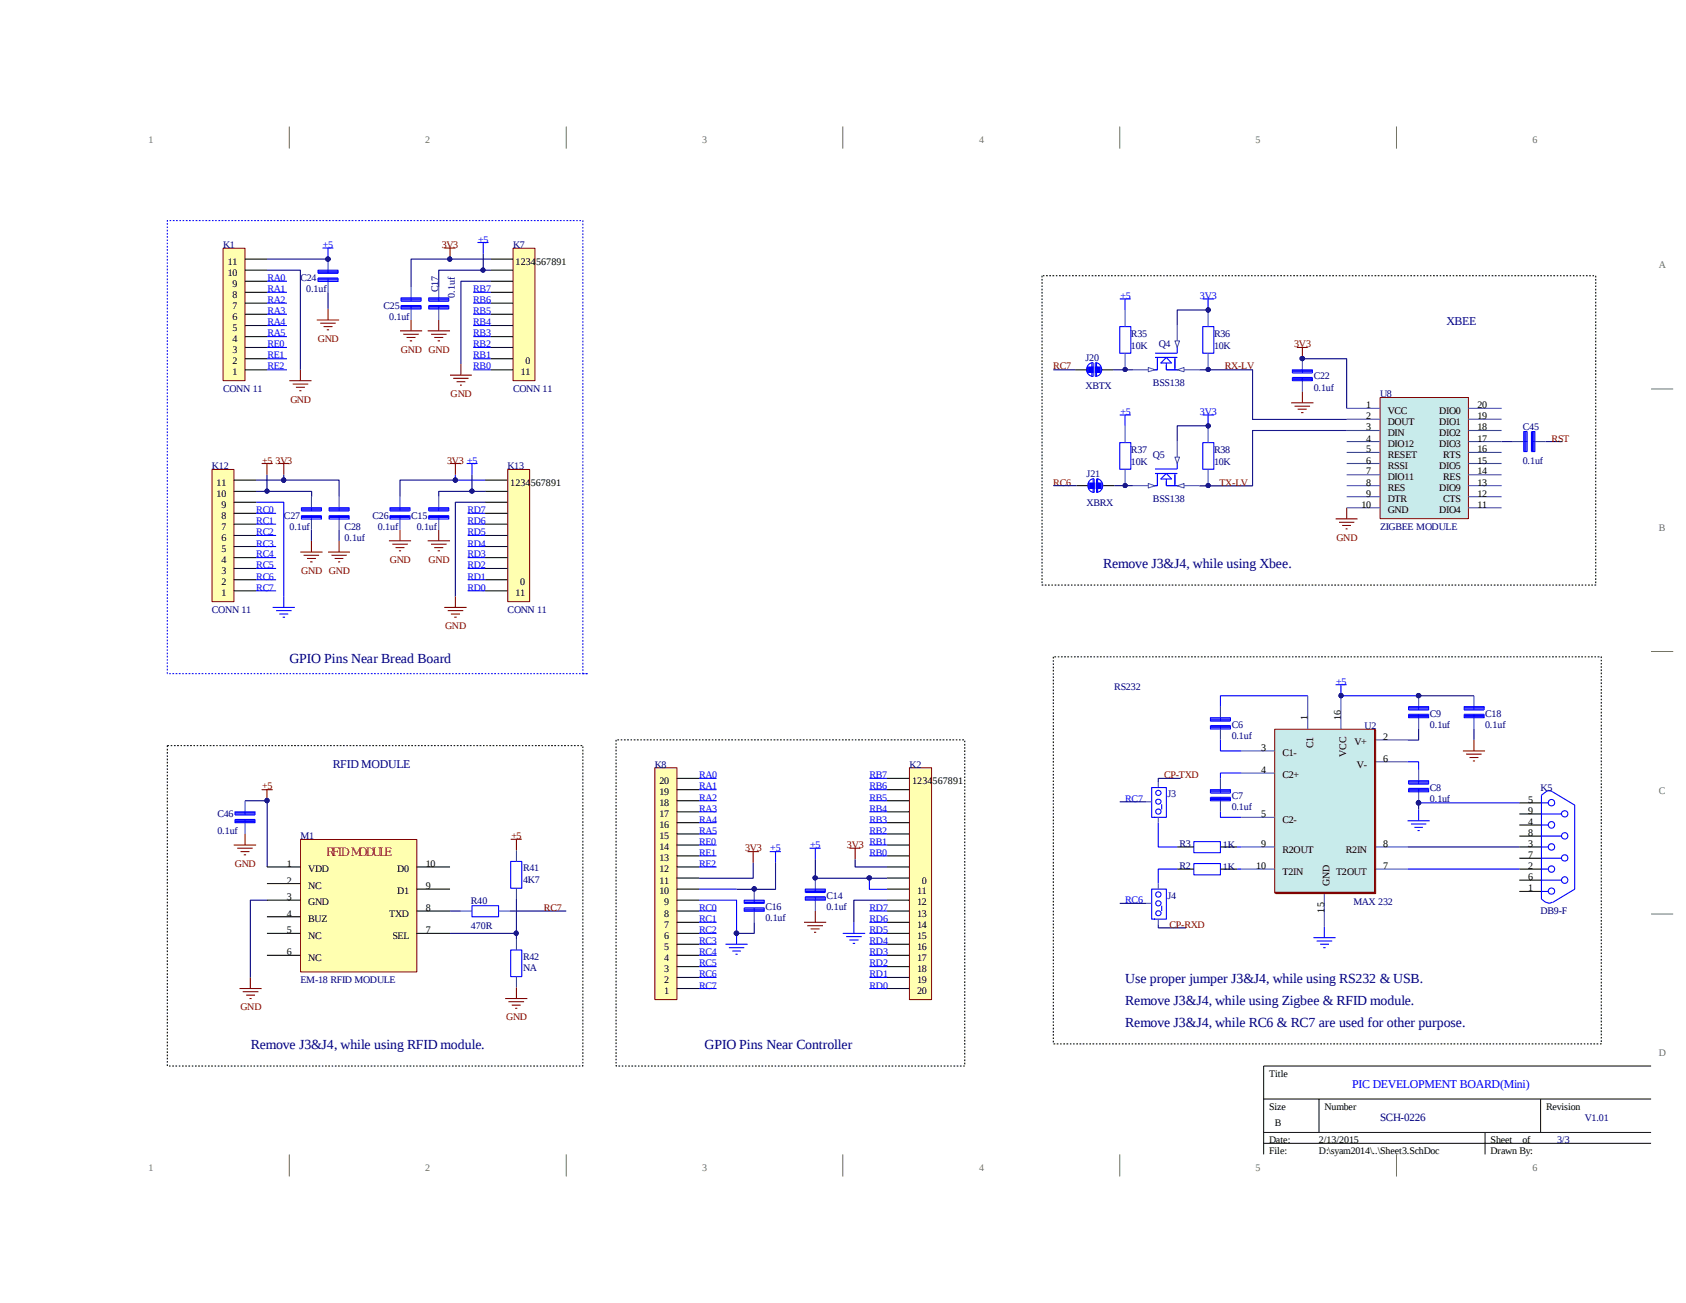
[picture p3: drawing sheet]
<svg xmlns="http://www.w3.org/2000/svg" width="279mm" height="216mm" viewBox="0 0 279 216" stroke-linecap="round" stroke-linejoin="round" font-family="sans-serif">
<defs><g id="words">
<g font-size="2.3" fill="#000080">
<text x="182.8" y="94.2">Remove J3&amp;J4, while using Xbee.</text>
<text x="48" y="109.8">GPIO Pins Near Bread Board</text>
<text x="186.5" y="162.9">Use proper jumper J3&amp;J4, while using RS232 &amp; USB.</text>
<text x="186.5" y="166.5">Remove J3&amp;J4, while using Zigbee &amp; RFID module.</text>
<text x="41.6" y="173.9">Remove J3&amp;J4, while using RFID module.</text>
<text x="116.8" y="173.9">GPIO Pins Near Controller</text>
<text x="186.5" y="170.2">Remove J3&amp;J4, while RC6 &amp; RC7 are used for other purpose.</text>
</g>
<g font-size="2" fill="#000080">
<text x="239.7" y="53.9">XBEE</text>
<text x="55.1" y="127.3">RFID MODULE</text>
</g>
<text font-size="2" fill="#00f" x="224.1" y="180.2">PIC DEVELOPMENT BOARD(Mini)</text>
<text font-size="1.9" fill="#f00" x="54" y="141.8">RFIDMODULE</text>
<text font-size="1.8" fill="#000080" x="228.7" y="185.8">SCH-0226</text>
<g font-size="1.7" fill="#706f64">
<text x="24.6" y="23.7">1</text>
<text x="70.5" y="23.7">2</text>
<text x="116.3" y="23.7">3</text>
<text x="162.2" y="23.7">4</text>
<text x="208.1" y="23.7">5</text>
<text x="254" y="23.7">6</text>
<text x="274.9" y="44.5">A</text>
<text x="274.9" y="88">B</text>
<text x="274.9" y="131.5">C</text>
<text x="274.9" y="174.9">D</text>
<text x="24.6" y="194">1</text>
<text x="70.5" y="194">2</text>
<text x="116.3" y="194">3</text>
<text x="162.2" y="194">4</text>
<text x="208.1" y="194">5</text>
<text x="254" y="194">6</text>
</g>
<g font-size="1.7" fill="#000080">
<text x="37" y="41.1">K1</text>
<text x="85" y="41.1">K7</text>
<text x="49.8" y="46.6">C24</text>
<text x="50.7" y="48.4">0.1uf</text>
<text x="63.6" y="51.2">C25</text>
<text x="64.5" y="53">0.1uf</text>
<text x="72.6" y="48.4" transform="rotate(-90 72.6 48.4)">C17</text>
<text x="75.4" y="49.4" transform="rotate(-90 75.4 49.4)">0.1uf</text>
<text x="179.9" y="59.8">J20</text>
<text x="187.4" y="55.9">R35</text>
<text x="187.4" y="57.7">10K</text>
<text x="192" y="57.6">Q4</text>
<text x="201.2" y="55.9">R36</text>
<text x="201.2" y="57.7">10K</text>
<text x="37" y="64.9">CONN 11</text>
<text x="85" y="64.9">CONN 11</text>
<text x="179.9" y="64.5">XBTX</text>
<text x="191.1" y="64">BSS138</text>
<text x="217.7" y="62.9">C22</text>
<text x="217.7" y="64.7">0.1uf</text>
<text x="228.7" y="65.8">U8</text>
<text x="252.4" y="71.3">C45</text>
<text x="35.1" y="77.7">K12</text>
<text x="84.1" y="77.7">K13</text>
<text x="187.4" y="75.1">R37</text>
<text x="187.4" y="77">10K</text>
<text x="191.1" y="75.9">Q5</text>
<text x="201.2" y="75.1">R38</text>
<text x="201.2" y="77">10K</text>
<text x="252.4" y="76.8">0.1uf</text>
<text x="180.1" y="79">J21</text>
<text x="180.1" y="83.8">XBRX</text>
<text x="191.1" y="83.2">BSS138</text>
<text x="47.1" y="85.9">C27</text>
<text x="48" y="87.8">0.1uf</text>
<text x="57.1" y="87.8">C28</text>
<text x="57.1" y="89.6">0.1uf</text>
<text x="61.7" y="85.9">C26</text>
<text x="62.6" y="87.8">0.1uf</text>
<text x="68.1" y="85.9">C15</text>
<text x="69.1" y="87.8">0.1uf</text>
<text x="228.7" y="87.8">ZIGBEE MODULE</text>
<text x="35.1" y="101.5">CONN 11</text>
<text x="84.1" y="101.5">CONN 11</text>
<text x="184.6" y="114.3">RS232</text>
<text x="237" y="118.7">C9</text>
<text x="246.1" y="118.7">C18</text>
<text x="204.1" y="120.5">C6</text>
<text x="204.1" y="122.4">0.1uf</text>
<text x="226.1" y="120.7">U2</text>
<text x="237" y="120.5">0.1uf</text>
<text x="246.1" y="120.5">0.1uf</text>
<text x="108.5" y="127.2">K8</text>
<text x="150.7" y="127.2">K2</text>
<text x="237" y="131">C8</text>
<text x="255.3" y="131">K5</text>
<text x="36.1" y="135.4">C46</text>
<text x="193.5" y="132.1">J3</text>
<text x="204.1" y="132.5">C7</text>
<text x="204.1" y="134.3">0.1uf</text>
<text x="237" y="132.9">0.1uf</text>
<text x="36.1" y="138.1">0.1uf</text>
<text x="49.8" y="139.1">M1</text>
<text x="195.5" y="140.3">R3</text>
<text x="202.6" y="140.5">1K</text>
<text x="78" y="149.9">R40</text>
<text x="86.7" y="144.4">R41</text>
<text x="86.7" y="146.2">4K7</text>
<text x="136.9" y="148.9">C14</text>
<text x="193.5" y="148.9">J4</text>
<text x="195.5" y="144">R2</text>
<text x="202.6" y="144.2">1K</text>
<text x="78" y="153.9">470R</text>
<text x="126.9" y="150.8">C16</text>
<text x="126.9" y="152.6">0.1uf</text>
<text x="136.9" y="150.8">0.1uf</text>
<text x="224.3" y="150">MAX 232</text>
<text x="255.3" y="151.5">DB9-F</text>
<text x="86.7" y="159">R42</text>
<text x="86.7" y="160.9">NA</text>
<text x="49.8" y="162.9">EM-18 RFID MODULE</text>
<text x="262.6" y="185.8">V1.01</text>
<text x="258.1" y="189.4">3/3</text>
</g>
<g font-size="1.7" fill="#00f">
<text x="53.5" y="41.1">+5</text>
<text x="79.2" y="40.2">+5</text>
<text x="44.3" y="46.6">RA0</text>
<text x="44.3" y="48.4">RA1</text>
<text x="44.3" y="50.2">RA2</text>
<text x="44.3" y="52.1">RA3</text>
<text x="44.3" y="53.9">RA4</text>
<text x="78.4" y="48.4">RB7</text>
<text x="78.4" y="50.2">RB6</text>
<text x="78.4" y="52.1">RB5</text>
<text x="78.4" y="53.9">RB4</text>
<text x="185.7" y="49.5">+5</text>
<text x="198.9" y="49.5">3V3</text>
<text x="44.3" y="55.7">RA5</text>
<text x="44.3" y="57.6">RE0</text>
<text x="44.3" y="59.4">RE1</text>
<text x="78.4" y="55.7">RB3</text>
<text x="78.4" y="57.6">RB2</text>
<text x="78.4" y="59.4">RB1</text>
<text x="44.3" y="61.2">RE2</text>
<text x="78.4" y="61.2">RB0</text>
<text x="185.7" y="68.8">+5</text>
<text x="198.9" y="68.8">3V3</text>
<text x="42.5" y="85.1">RC0</text>
<text x="42.5" y="86.9">RC1</text>
<text x="42.5" y="88.7">RC2</text>
<text x="77.5" y="88.7">RD5</text>
<text x="77.5" y="86.9">RD6</text>
<text x="77.5" y="85.1">RD7</text>
<text x="42.5" y="90.6">RC3</text>
<text x="42.5" y="92.4">RC4</text>
<text x="42.5" y="94.2">RC5</text>
<text x="77.5" y="92.4">RD3</text>
<text x="77.5" y="90.6">RD4</text>
<text x="77.5" y="94.2">RD2</text>
<text x="42.5" y="96">RC6</text>
<text x="42.5" y="97.9">RC7</text>
<text x="77.5" y="96">RD1</text>
<text x="77.5" y="97.9">RD0</text>
<text x="221.4" y="113.4">+5</text>
<text x="115.9" y="129">RA0</text>
<text x="115.9" y="130.8">RA1</text>
<text x="144.1" y="129">RB7</text>
<text x="144.1" y="130.8">RB6</text>
<text x="115.9" y="132.6">RA2</text>
<text x="115.9" y="134.5">RA3</text>
<text x="115.9" y="136.3">RA4</text>
<text x="144.1" y="132.6">RB5</text>
<text x="144.1" y="134.5">RB4</text>
<text x="144.1" y="136.3">RB3</text>
<text x="186.5" y="132.9">RC7</text>
<text x="115.9" y="138.1">RA5</text>
<text x="115.9" y="139.9">RE0</text>
<text x="115.9" y="141.8">RE1</text>
<text x="115.9" y="143.7">RE2</text>
<text x="127.6" y="141">+5</text>
<text x="134.3" y="140.5">+5</text>
<text x="144.1" y="138.1">RB2</text>
<text x="144.1" y="139.9">RB1</text>
<text x="144.1" y="141.8">RB0</text>
<text x="186.5" y="149.7">RC6</text>
<text x="115.9" y="151">RC0</text>
<text x="115.9" y="152.8">RC1</text>
<text x="115.9" y="154.6">RC2</text>
<text x="144.1" y="154.6">RD5</text>
<text x="144.1" y="152.8">RD6</text>
<text x="144.1" y="151">RD7</text>
<text x="115.9" y="156.5">RC3</text>
<text x="115.9" y="158.3">RC4</text>
<text x="115.9" y="160.1">RC5</text>
<text x="115.9" y="162">RC6</text>
<text x="144.1" y="158.3">RD3</text>
<text x="144.1" y="156.5">RD4</text>
<text x="144.1" y="160.1">RD2</text>
<text x="144.1" y="162">RD1</text>
<text x="115.9" y="163.8">RC7</text>
<text x="144.1" y="163.8">RD0</text>
</g>
<g font-size="1.7" fill="#800000">
<text x="73.2" y="41.1">3V3</text>
<text x="52.7" y="56.7">GND</text>
<text x="66.4" y="58.5">GND GND</text>
<text x="214.5" y="57.6">3V3</text>
<text x="74.7" y="65.8">GND</text>
<text x="174.6" y="61.2">RC7</text>
<text x="203" y="61.2">RX-LV</text>
<text x="48.1" y="66.7">GND</text>
<text x="43.5" y="76.8">+5</text>
<text x="45.6" y="76.8">3V3</text>
<text x="74.1" y="76.8">3V3 +5</text>
<text x="257.1" y="73.2">RST</text>
<text x="174.6" y="80.5">RC6</text>
<text x="202.1" y="80.5">TX-LV</text>
<text x="221.5" y="89.6">GND</text>
<text x="49.9" y="95.1">GND GND</text>
<text x="64.6" y="93.3">GND</text>
<text x="71" y="93.3">GND</text>
<text x="73.8" y="104.3">GND</text>
<text x="43.5" y="130.8">+5</text>
<text x="192.9" y="129">CP-TXD</text>
<text x="38.9" y="143.7">GND</text>
<text x="84.7" y="139.1">+5</text>
<text x="123.5" y="141">3V3</text>
<text x="140.3" y="140.5">3V3</text>
<text x="90.1" y="151">RC7</text>
<text x="193.8" y="153.7">CP-RXD</text>
<text x="39.9" y="167.4">GND</text>
<text x="83.9" y="169.1">GND</text>
</g>
<g font-size="1.7">
<text x="37.7" y="45.7">10</text>
<text x="37.7" y="43.9">11</text>
<text x="38.5" y="47.5">9</text>
<text x="85.4" y="43.9">1234567891</text>
<text x="38.5" y="53">6</text>
<text x="38.5" y="51.2">7</text>
<text x="38.5" y="49.3">8</text>
<text x="38.5" y="58.5">3</text>
<text x="38.5" y="56.7">4</text>
<text x="38.5" y="54.8">5</text>
<text x="38.5" y="62.1">1</text>
<text x="38.5" y="60.3">2</text>
<text x="86.3" y="62.1">11</text>
<text x="87.1" y="60.3">0</text>
<text x="226.4" y="69.5">2</text>
<text x="226.4" y="71.3">3</text>
<text x="226.4" y="67.7">1</text>
<text x="230" y="70.4">DOUT</text>
<text x="230" y="68.5">VCC</text>
<text x="238.5" y="70.4">DIO1</text>
<text x="238.5" y="68.5">DIO0</text>
<text x="244.8" y="71.3">18</text>
<text x="244.8" y="69.5">19</text>
<text x="244.8" y="67.7">20</text>
<text x="226.4" y="73.2">4</text>
<text x="226.4" y="75">5</text>
<text x="226.4" y="76.8">6</text>
<text x="230" y="72.2">DIN</text>
<text x="230" y="74">DIO12</text>
<text x="230" y="75.9">RESET</text>
<text x="230" y="77.7">RSSI</text>
<text x="238.5" y="77.7">DIO5</text>
<text x="238.5" y="74">DIO3</text>
<text x="238.5" y="72.2">DIO2</text>
<text x="239.1" y="75.9">RTS</text>
<text x="244.8" y="76.8">15</text>
<text x="244.8" y="75">16</text>
<text x="244.8" y="73.2">17</text>
<text x="35.9" y="82.3">10</text>
<text x="35.9" y="80.5">11</text>
<text x="84.6" y="80.5">1234567891</text>
<text x="226.4" y="78.6">7</text>
<text x="226.4" y="80.5">8</text>
<text x="226.4" y="82.3">9</text>
<text x="230" y="79.6">DIO11</text>
<text x="230" y="81.4">RES</text>
<text x="230" y="83.2">DTR</text>
<text x="238.5" y="81.4">DIO9</text>
<text x="239.1" y="83.2">CTS</text>
<text x="239.1" y="79.6">RES</text>
<text x="244.8" y="82.3">12</text>
<text x="244.8" y="80.5">13</text>
<text x="244.8" y="78.6">14</text>
<text x="36.7" y="89.6">6</text>
<text x="36.7" y="87.8">7</text>
<text x="36.7" y="85.9">8</text>
<text x="36.7" y="84.1">9</text>
<text x="225.6" y="84.1">10</text>
<text x="230" y="85.1">GND</text>
<text x="238.5" y="85.1">DIO4</text>
<text x="244.8" y="84.1">11</text>
<text x="36.7" y="95.1">3</text>
<text x="36.7" y="93.3">4</text>
<text x="36.7" y="91.4">5</text>
<text x="36.7" y="98.7">1</text>
<text x="36.7" y="96.9">2</text>
<text x="85.4" y="98.7">11</text>
<text x="86.2" y="96.9">0</text>
<text x="216.7" y="119.3" transform="rotate(-90 216.7 119.3)">1</text>
<text x="222.2" y="119.3" transform="rotate(-90 222.2 119.3)">16</text>
<text x="209" y="124.4">3</text>
<text x="212.5" y="125.3">C1-</text>
<text x="217.6" y="124" transform="rotate(-90 217.6 124)">C1</text>
<text x="223.1" y="125.4" transform="rotate(-90 223.1 125.4)">VCC</text>
<text x="224.5" y="123.5">V+</text>
<text x="229.2" y="122.6">2</text>
<text x="109.3" y="131.7">19</text>
<text x="109.3" y="129.9">20</text>
<text x="151.2" y="129.9">1234567891</text>
<text x="209" y="128.1">4</text>
<text x="212.5" y="129">C2+</text>
<text x="224.9" y="127.2">V-</text>
<text x="229.2" y="126.2">6</text>
<text x="109.3" y="137.2">16</text>
<text x="109.3" y="135.4">17</text>
<text x="109.3" y="133.6">18</text>
<text x="209" y="135.4">5</text>
<text x="212.5" y="136.3">C2-</text>
<text x="253.2" y="136.7">4</text>
<text x="253.2" y="134.8">9</text>
<text x="253.2" y="133">5</text>
<text x="47.5" y="143.7">1</text>
<text x="70.6" y="143.7">10</text>
<text x="109.3" y="142.7">13</text>
<text x="109.3" y="140.9">14</text>
<text x="109.3" y="139.1">15</text>
<text x="209" y="140.3">9</text>
<text x="212.5" y="141.3">R2OUT</text>
<text x="223" y="141.3">R2IN</text>
<text x="229.2" y="140.3">8</text>
<text x="253.2" y="142.1">7</text>
<text x="253.2" y="140.3">3</text>
<text x="253.2" y="138.5">8</text>
<text x="47.5" y="146.4">2</text>
<text x="47.5" y="149.2">3</text>
<text x="51.1" y="147.3">NC</text>
<text x="51.1" y="144.6">VDD</text>
<text x="65.8" y="148.2">D1</text>
<text x="65.8" y="144.6">D0</text>
<text x="70.6" y="147.3">9</text>
<text x="109.3" y="148.2">10</text>
<text x="109.3" y="146.4">11</text>
<text x="109.3" y="144.6">12</text>
<text x="152" y="148.2">11</text>
<text x="152.8" y="146.4">0</text>
<text x="208.2" y="144">10</text>
<text x="212.5" y="144.9">T2IN</text>
<text x="220.3" y="146.8" transform="rotate(-90 220.3 146.8)">GND</text>
<text x="221.4" y="144.9">T2OUT</text>
<text x="229.2" y="144">7</text>
<text x="253.2" y="147.7">1</text>
<text x="253.2" y="145.8">6</text>
<text x="253.2" y="144">2</text>
<text x="47.5" y="154.6">5</text>
<text x="47.5" y="151.9">4</text>
<text x="51.1" y="155.5">NC</text>
<text x="51.1" y="150">GND</text>
<text x="51.1" y="152.8">BUZ</text>
<text x="64.5" y="151.9">TXD</text>
<text x="65" y="155.5">SEL</text>
<text x="70.6" y="151">8</text>
<text x="70.6" y="154.6">7</text>
<text x="110.1" y="155.5">6</text>
<text x="110.1" y="153.7">7</text>
<text x="110.1" y="151.9">8</text>
<text x="110.1" y="150">9</text>
<text x="152" y="150">12</text>
<text x="152" y="151.9">13</text>
<text x="152" y="153.7">14</text>
<text x="152" y="155.5">15</text>
<text x="219.4" y="151.2" transform="rotate(-90 219.4 151.2)">15</text>
<text x="47.5" y="158.3">6</text>
<text x="51.1" y="159.2">NC</text>
<text x="110.1" y="161">3</text>
<text x="110.1" y="159.2">4</text>
<text x="110.1" y="157.3">5</text>
<text x="152" y="157.3">16</text>
<text x="152" y="159.2">17</text>
<text x="152" y="161">18</text>
<text x="110.1" y="164.7">1</text>
<text x="110.1" y="162.9">2</text>
<text x="152" y="162.9">19</text>
<text x="152" y="164.7">20</text>
<text x="210.3" y="178.4">Title</text>
<text x="210.3" y="183.9">Size</text>
<text x="219.5" y="183.9">Number</text>
<text x="256.2" y="183.9">Revision</text>
<text x="210.3" y="189.4">Date:</text>
<text x="210.3" y="191.2">File:</text>
<text x="211.2" y="186.7">B</text>
<text x="218.6" y="189.4">2/13/2015</text>
<text x="218.6" y="191.2">D:\syam2014\..\Sheet3.SchDoc</text>
<text x="247" y="189.4">Sheet</text>
<text x="247" y="191.2">Drawn By:</text>
<text x="252.3" y="189.4">of</text>
</g>
</g></defs>
<g fill="none" stroke="#706f64" stroke-width=".17">
<path d="M47.9 21v3.6M93.8 21v3.6M139.7 21v3.6M185.6 21v3.6M231.4 21v3.6M273.6 64.5h3.7M273.6 107.9h3.7M273.6 151.4h3.7M47.9 191.3v3.6M93.8 191.3v3.6M139.7 191.3v3.6M185.6 191.3v3.6"/>
<path d="M231.4 191.3v3.6"/>
</g>
<path d="M273.6 176.6h-64.2v14.7M209.4 182.1h64.2M209.4 187.6h64.2M209.4 189.4h64.2M218.6 182.1v5.5M246.1 187.6v3.7M255.3 182.1v5.5" fill="none" stroke="#000" stroke-width=".17"/>
<path d="M150.8 127.2h3.6v38.4h-3.6z" fill-rule="evenodd" fill="#ffffb0"/>
<path d="M150.7 127.2h3.7v38.4h-3.7z" fill="none" stroke="#800000" stroke-width=".17"/>
<g fill="none" stroke="#000" stroke-width=".18">
<path d="M147 129h3.7M147 130.8h3.7M147 132.7h3.7M147 134.5h3.7M147 136.3h3.7M147 138.2h3.7M147 140h3.7M147 141.8h3.7M147 143.7h3.7M147 145.5h3.7M147 147.3h3.7M147 149.2h3.7"/>
<path d="M147 151h3.7M147 152.8h3.7M147 154.7h3.7M147 156.5h3.7M147 158.3h3.7M147 160.2h3.7M147 162h3.7M147 163.8h3.7"/>
</g>
<g fill="none" stroke="#00f" stroke-width=".18">
<path d="M44.2 46.6h3.4M44.2 48.4h3.4M44.2 50.2h3.4M44.2 52.1h3.4M44.2 53.9h3.4M44.2 55.8h3.4M44.2 57.6h3.4M44.2 59.4h3.4M44.2 61.3h3.4M42.4 85.1h3.4M42.4 86.9h3.4M42.4 88.7h3.4"/>
<path d="M42.4 90.6h3.4M42.4 92.4h3.4M42.4 94.2h3.4M42.4 96.1h3.4M42.4 97.9h3.4M47 98.8v1.8M45.2 100.6h3.7M45.8 101.2h2.5M46.3 101.7h1.5M46.8 102.3h.4M144.1 129h2.9M144.1 130.8h2.9"/>
<path d="M144.1 132.7h2.9M144.1 134.5h2.9M144.1 136.3h2.9M144.1 138.2h2.9M134.2 140.5h1.8M135.1 140.5v1.9M139.7 154.7h3.7M140.2 155.2h2.6M140.8 155.8h1.5M141.3 156.3h.4M141.5 152.8v1.9M144.1 154.7h2.9"/>
<path d="M144.1 151h2.9M144.1 152.8h2.9M144.1 156.5h2.9M144.1 158.3h2.9M144.1 140h2.9M144.1 141.8h2.9M144.1 160.2h2.9M144.1 162h2.9M144.1 163.8h2.9"/>
</g>
<path d="M108.5 127.2h3.7v38.4h-3.7z" fill-rule="evenodd" fill="#ffffb0"/>
<path d="M108.5 127.2h3.7v38.4h-3.7z" fill="none" stroke="#800000" stroke-width=".17"/>
<g fill="none" stroke="#000" stroke-width=".18">
<path d="M112.1 138.2h3.8M112.1 136.3h3.8M112.1 134.5h3.8M112.1 132.7h3.8M112.1 130.8h3.8M112.1 129h3.8M112.1 158.3h3.8M112.1 156.5h3.8M112.1 154.7h3.8M112.1 152.8h3.8M112.1 151h3.8M112.1 149.2h3.8"/>
<path d="M112.1 147.3h3.8M112.1 145.5h3.8M112.1 143.7h3.8M112.1 141.8h3.8M112.1 140h3.8M112.1 163.8h3.8M112.1 162h3.8M112.1 160.2h3.8"/>
</g>
<g fill="none" stroke="#00f" stroke-width=".18">
<path d="M27.7 37v.3M27.7 37.5v.3M27.7 38.1v.2M27.7 38.6v.3M27.7 39.1v.3M27.7 39.7v.2M27.8 36.5h-.1v.2M28.1 36.5h.3M28.6 36.5h.3M29.2 36.5h.3M29.7 36.5h.3M30.3 36.5h.2"/>
<path d="M30.8 36.5h.3M31.3 36.5h.3M31.9 36.5h.2M32.4 36.5h.3M32.9 36.5h.3M33.5 36.5h.3M34 36.5h.3M34.6 36.5h.3M35.1 36.5h.3M35.7 36.5h.2M36.2 36.5h.3M36.7 36.5h.3"/>
<path d="M37.3 36.5h.2M37.8 36.5h.3M38.3 36.5h.3M38.9 36.5h.3M39.4 36.5h.3M40 36.5h.3M40.5 36.5h.3M41 36.5h.3M41.6 36.5h.2M42.1 36.5h.3M42.7 36.5h.2M43.2 36.5h.3"/>
<path d="M43.7 36.5h.3M44.3 36.5h.3M44.8 36.5h.3M45.4 36.5h.2M45.9 36.5h.3M46.4 36.5h.3M47 36.5h.2M47.5 36.5h.3M48 36.5h.3M48.6 36.5h.3M49.1 36.5h.3M49.7 36.5h.3"/>
<path d="M50.2 36.5h.3M50.8 36.5h.2M51.3 36.5h.3M51.8 36.5h.3M52.4 36.5h.2M52.9 36.5h.3M53.4 36.5h.3M54 36.5h.3M54.5 36.5h.3M55.1 36.5h.2M55.6 36.5h.3M56.1 36.5h.3"/>
<path d="M56.7 36.5h.2M57.2 36.5h.3M57.7 36.5h.3M58.3 36.5h.3M58.8 36.5h.3M59.4 36.5h.3M59.9 36.5h.3M60.5 36.5h.2M61 36.5h.3M61.5 36.5h.3M62.1 36.5h.2M62.6 36.5h.3"/>
<path d="M63.1 36.5h.3M63.7 36.5h.3M64.2 36.5h.3M64.8 36.5h.2M65.3 36.5h.3M65.8 36.5h.3M66.4 36.5h.2M66.9 36.5h.3M67.5 36.5h.2M68 36.5h.3M68.5 36.5h.3M69.1 36.5h.3"/>
<path d="M69.6 36.5h.3M70.2 36.5h.2M70.7 36.5h.2M71.2 36.5h.3M71.8 36.5h.2M72.3 36.5h.3M72.8 36.5h.3M73.4 36.5h.3M73.9 36.5h.3M74.5 36.5h.2M75 36.5h.3M75.5 36.5h.3"/>
<path d="M76.1 36.5h.2M76.6 36.5h.3M77.2 36.5h.2M77.7 36.5h.3M78.2 36.5h.3M78.8 36.5h.3M79.3 36.5h.3M79.8 36.5h.3M80.4 36.5h.2M80.9 36.5h.3M81.5 36.5h.2M82 36.5h.3"/>
<path d="M82.5 36.5h.3M83.1 36.5h.3M83.6 36.5h.3M84.2 36.5h.2M84.7 36.5h.3M85.2 36.5h.3M85.8 36.5h.2M86.3 36.5h.3M86.9 36.5h.2M87.4 36.5h.3M87.9 36.5h.3M88.5 36.5h.3"/>
<path d="M89 36.5h.3M89.5 36.5h.3M90.1 36.5h.2M90.6 36.5h.3M91.2 36.5h.2M91.7 36.5h.3M92.3 36.5h.2M92.8 36.5h.3M93.3 36.5h.3M93.9 36.5h.3M94.4 36.5h.3M94.9 36.5h.3"/>
<path d="M95.5 36.5h.2M96 36.5h.3M96.6 36.5v.3M96.6 37v.3M96.6 37.6v.3M96.6 38.1v.3M96.6 38.7v.2M96.6 39.2v.3M96.6 39.8v.2M27.7 40.2v.3M27.7 40.7v.3M27.7 41.3v.3"/>
<path d="M27.7 41.8v.3M27.7 42.4v.3M27.7 42.9v.3M27.7 43.5v.2M27.7 44v.3M27.7 44.5v.3M27.7 45v.3M27.7 45.6v.3M27.7 46.1v.3M27.7 46.7v.3M27.7 47.2v.3M27.7 47.8v.2"/>
<path d="M27.7 48.3v.3M27.7 48.8v.3M27.7 49.4v.2M27.7 49.9v.3M27.7 50.4v.3M27.7 51v.3M27.7 51.5v.3M27.7 52.1v.3M27.7 52.6v.3M27.7 53.2v.2M27.7 53.7v.3M27.7 54.2v.3"/>
<path d="M27.7 54.8v.2M27.7 55.3v.3M27.7 55.8v.3M27.7 56.4v.3M27.7 56.9v.3M27.7 57.5v.2M27.7 58v.3M27.7 58.5v.3M27.7 59.1v.2M27.7 59.6v.3M71 49.4h3.4v.5h-3.4zM71 50.6h3.4v.6h-3.4z"/>
<path d="M71 50.8h3.4M71 51h3.4M71 49.7h3.4M71 49.5h3.4M72.7 49.4v.5M72.7 50.6v.6M78.4 48.4h3M78.4 50.2h3M78.4 52.1h3M78.4 53.9h3M78.4 55.8h3M78.4 57.6h3"/>
<path d="M78.4 59.4h3M79.1 40.2h1.9M80.1 40.2v1.9M96.6 40.3v.2M96.6 40.8v.3M96.6 41.3v.3M96.6 41.9v.3M96.6 42.4v.3M96.6 43v.3M96.6 43.5v.3M96.6 44.1v.2M96.6 44.6v.3"/>
<path d="M96.6 45.2v.2M96.6 45.7v.2M96.6 46.2v.3M96.6 46.7v.3M96.6 47.3v.3M96.6 47.8v.3M96.6 48.4v.2M96.6 48.9v.3M96.6 49.5v.2M96.6 50v.3M96.6 50.5v.3M96.6 51v.3"/>
<path d="M96.6 51.6v.3M96.6 52.1v.3M96.6 52.7v.3M96.6 53.2v.3M96.6 53.8v.2M96.6 54.3v.3M96.6 54.9v.2M96.6 55.4v.2M96.6 55.9v.3M96.6 56.4v.3M96.6 57v.3M96.6 57.5v.3"/>
<path d="M96.6 58.1v.2M96.6 58.6v.3M96.6 59.2v.2M96.6 59.7v.3M27.7 60.1v.3M27.7 60.7v.3M27.7 61.2v.3M27.7 61.8v.3M27.7 62.3v.3M27.7 62.9v.2M27.7 63.4v.3M27.7 63.9v.3"/>
<path d="M27.7 64.5v.2M27.7 65v.3M27.7 65.5v.3M27.7 66.1v.3M27.7 66.6v.3M27.7 67.2v.2M27.7 67.7v.3M27.7 68.2v.3M27.7 68.8v.2M27.7 69.3v.3M27.7 69.8v.3M27.7 70.4v.3"/>
<path d="M27.7 70.9v.3M27.7 71.5v.3M27.7 72v.3M27.7 72.6v.2M27.7 73.1v.2M27.7 73.6v.3M27.7 74.2v.2M27.7 74.7v.3M27.7 75.2v.3M27.7 75.8v.3M27.7 76.3v.3M27.7 76.9v.3"/>
<path d="M27.7 77.4v.3M27.7 77.9v.3M27.7 78.5v.2M27.7 79v.3M27.7 79.6v.2M75.5 78.7v.9h4.9M78.4 61.3h3M96.6 60.2v.3M96.6 60.8v.2M96.6 61.3v.3M96.6 61.8v.3M96.6 62.4v.3"/>
<path d="M96.6 62.9v.3M96.6 63.5v.2M96.6 64v.3M96.6 64.5v.3M96.6 65.1v.2M96.6 65.6v.3M96.6 66.1v.3M96.6 66.7v.3M96.6 67.2v.3M96.6 67.8v.3M96.6 68.3v.3M96.6 68.9v.2"/>
<path d="M96.6 69.4v.3M96.6 69.9v.3M96.6 70.5v.2M96.6 71v.3M96.6 71.5v.3M96.6 72.1v.3M96.6 72.6v.3M96.6 73.2v.2M96.6 73.7v.3M96.6 74.2v.3M96.6 74.8v.2M96.6 75.3v.3"/>
<path d="M96.6 75.8v.3M96.6 76.4v.3M96.6 76.9v.3M96.6 77.5v.3M96.6 78v.3M96.6 78.6v.2M96.6 79.1v.3M96.6 79.6v.3M27.7 80.1v.3M27.7 80.6v.3M27.7 81.2v.3M27.7 81.7v.3"/>
<path d="M27.7 82.3v.2M27.7 82.8v.2M27.7 83.3v.3M27.7 83.9v.2M27.7 84.4v.3M27.7 84.9v.3M27.7 85.5v.3M27.7 86v.3M27.7 86.6v.3M27.7 87.1v.3M27.7 87.7v.2M27.7 88.2v.2"/>
<path d="M27.7 88.7v.3M27.7 89.3v.2M27.7 89.8v.3M27.7 90.3v.3M27.7 90.9v.3M27.7 91.4v.3M27.7 92v.2M27.7 92.5v.3M27.7 93v.3M27.7 93.6v.2M27.7 94.1v.3M27.7 94.7v.2"/>
<path d="M27.7 95.2v.3M27.7 95.7v.3M27.7 96.3v.3M27.7 96.8v.3M27.7 97.4v.2M27.7 97.9v.2M27.7 98.4v.3M27.7 99v.2M27.7 99.5v.3M42.4 83.2h4.6v15.6M71 84.1h3.4v.6h-3.4zM71 85.4h3.4v.6h-3.4z"/>
<path d="M71 85.6h3.4M71 85.8h3.4M71 84.5h3.4M71 84.3h3.4M72.7 84.1v.6M72.7 85.4v.6M77.5 85.1h2.9M77.5 86.9h2.9M77.5 88.7h2.9M77.5 90.6h2.9M77.5 92.4h2.9M77.5 94.2h2.9"/>
<path d="M77.5 96.1h2.9M77.5 97.9h2.9M96.6 80.2v.2M96.6 80.7v.3M96.6 81.2v.3M96.6 81.8v.3M96.6 82.3v.3M96.6 82.9v.2M96.6 83.4v.3M96.6 83.9v.3M96.6 84.5v.2M96.6 85v.3"/>
<path d="M96.6 85.5v.3M96.6 86.1v.3M96.6 86.6v.3M96.6 87.2v.3M96.6 87.7v.3M96.6 88.3v.2M96.6 88.8v.3M96.6 89.3v.3M96.6 89.9v.2M96.6 90.4v.3M96.6 90.9v.3M96.6 91.5v.3"/>
<path d="M96.6 92v.3M96.6 92.6v.3M96.6 93.1v.3M96.6 93.7v.2M96.6 94.2v.2M96.6 94.7v.3M96.6 95.2v.3M96.6 95.8v.3M96.6 96.3v.3M96.6 96.9v.3M96.6 97.4v.3M96.6 98v.2"/>
<path d="M96.6 98.5v.3M96.6 99v.3M96.6 99.6v.2M27.7 111.4l.1 .2M27.7 100v.3M27.7 100.6v.3M27.7 101.1v.3M27.7 101.7v.2M27.7 102.2v.3M27.7 102.7v.3M27.7 103.3v.2M27.7 103.8v.3"/>
<path d="M27.7 104.4v.2M27.7 104.9v.3M27.7 105.4v.3M27.7 106v.3M27.7 106.5v.3M27.7 107v.3M27.7 107.6v.2M27.7 108.1v.3M27.7 108.7v.2M27.7 109.2v.3M27.7 109.7v.3M27.7 110.3v.3"/>
<path d="M27.7 110.8v.3M28 111.6h.3M28.6 111.6h.3M29.1 111.6h.3M29.6 111.6h.3M30.2 111.6h.2M30.7 111.6h.3M31.3 111.6h.2M31.8 111.6h.3M32.3 111.6h.3M32.9 111.6h.3M33.4 111.6h.3"/>
<path d="M34 111.6h.2M34.5 111.6h.3M35 111.6h.3M35.6 111.6h.2M36.1 111.6h.3M36.7 111.6h.2M37.2 111.6h.3M37.7 111.6h.3M38.3 111.6h.2M38.8 111.6h.3M39.3 111.6h.3M39.9 111.6h.2"/>
<path d="M40.4 111.6h.3M41 111.6h.2M41.5 111.6h.3M42.1 111.6h.2M42.6 111.6h.3M43.1 111.6h.3M43.7 111.6h.2M44.2 111.6h.3M44.7 111.6h.3M45.3 111.6h.2M45.8 111.6h.3M46.4 111.6h.2"/>
<path d="M46.9 111.6h.3M47.4 111.6h.3M48 111.6h.2M48.5 111.6h.3M49 111.6h.3M49.6 111.6h.2M50.1 111.6h.3M50.7 111.6h.2M51.2 111.6h.3M51.8 111.6h.2M52.3 111.6h.3M52.8 111.6h.3"/>
<path d="M53.4 111.6h.2M53.9 111.6h.3M54.4 111.6h.3M55 111.6h.2M55.5 111.6h.3M56.1 111.6h.2M56.6 111.6h.3M57.1 111.6h.3M57.7 111.6h.3M58.2 111.6h.3M58.7 111.6h.3M59.3 111.6h.2"/>
<path d="M59.8 111.6h.3M60.4 111.6h.2M60.9 111.6h.3M61.5 111.6h.2M62 111.6h.3M62.5 111.6h.3M63.1 111.6h.2M63.6 111.6h.3M64.1 111.6h.3M64.7 111.6h.2M65.2 111.6h.3M65.8 111.6h.2"/>
<path d="M66.3 111.6h.3M66.9 111.6h.2M67.4 111.6h.3M67.9 111.6h.3M68.5 111.6h.2M69 111.6h.3M69.5 111.6h.3M70.1 111.6h.2M70.6 111.6h.3M71.2 111.6h.2M71.7 111.6h.3M72.2 111.6h.3"/>
<path d="M72.8 111.6h.2M73.3 111.6h.3M73.8 111.6h.3M74.4 111.6h.2M74.9 111.6h.3M75.5 111.6h.2M76 111.6h.3M76.6 111.6h.2M77.1 111.6h.3M77.6 111.6h.3M78.2 111.6h.2M78.7 111.6h.3"/>
<path d="M79.2 111.6h.3M79.8 111.6h.2M80.3 111.6h.3M80.9 111.6h.2M81.4 111.6h.3M81.9 111.6h.3M82.5 111.6h.2M83 111.6h.3M83.5 111.6h.3M84.1 111.6h.2M84.6 111.6h.3M85.2 111.6h.2"/>
<path d="M85.7 111.6h.3M86.3 111.6h.2M86.8 111.6h.3M87.3 111.6h.3M87.9 111.6h.2M88.4 111.6h.3M88.9 111.6h.3M89.5 111.6h.2M90 111.6h.3M90.6 111.6h.2M91.1 111.6h.3M91.6 111.6h.3"/>
<path d="M92.2 111.6h.2M92.7 111.6h.3M93.2 111.6h.3M93.8 111.6h.3M94.3 111.6h.3M94.9 111.6h.2M95.4 111.6h.3M96 111.6h.2M96.5 111.6h.3M96.6 111.4v.2h.3M96.6 100.1v.3M96.6 100.6v.3"/>
<path d="M96.6 101.2v.3M96.6 101.7v.3M96.6 102.3v.3M96.6 102.8v.3M96.6 103.4v.2M96.6 103.9v.3M96.6 104.4v.3M96.6 105v.2M96.6 105.5v.3M96.6 106v.3M96.6 106.6v.3M96.6 107.1v.3"/>
<path d="M96.6 107.7v.2M96.6 108.2v.3M96.6 108.7v.3M96.6 109.3v.2M96.6 109.8v.3M96.6 110.3v.3M96.6 110.9v.3M97 111.6h.4M115.9 129h2.8M115.9 130.8h2.8M115.9 132.7h2.8M115.9 134.5h2.8"/>
<path d="M115.9 136.3h2.8M115.9 138.2h2.8M115.9 149.2h6.2v7.3M115.9 140h2.8M115.9 141.8h2.8M115.9 143.7h2.8M115.9 151h2.8M115.9 152.8h2.8M115.9 154.7h2.8M115.9 156.5h2.8M115.9 158.3h2.8M115.9 147.3h6.2"/>
<path d="M120.2 156.5h3.7M120.8 157h2.5M121.4 157.6h1.4M121.9 158.1h.3M123.3 149.7v-.5h3.3v.5M123.3 150.4h3.3v.6h-3.3zM123.3 149.7h3.3M123.3 150.6h3.3M123.3 150.8h3.3M123.3 149.5h3.3M123.3 149.3h3.3M125 149.2v.5"/>
<path d="M125 150.4v.6M127.6 141.1h1.8M128.5 141.1v1.8M133.5 148.8h3.2M133.5 149h3.2M133.5 147.7h3.2M133.5 147.5h3.2M135.1 147.3v.6M135.1 148.6v.6M136.7 147.9h-3.2v-.6h3.3v.6M136.7 148.6h-3.2v.6h3.3v-.6M144.1 145.5v1.9h2.9"/>
<path d="M115.9 160.2h2.8M115.9 162h2.8M115.9 163.8h2.8"/>
</g>
<path d="M72.7 47.5v1.9M72.7 51.2v1.8M72.7 82.3v1.8M72.7 86v1.8M125 147.3v1.9M125 151v1.8M135.1 145.5v1.8M135.1 149.2v1.8" fill="none" stroke="#3465a4" stroke-width=".18"/>
<path d="M81.4 44.8h-8.7v2.7M75.5 79.6h-9.2v2.7M124.8 142.9v2.6h-8.9M125 152.8v1.9h-2.9M128.5 142.9v4.5h-6.4M135.1 142.4v3.1h11.9M141.7 142.4v1.3h5.3M147 149.2h-5.5v3.6" fill="none" stroke="#000080" stroke-width=".18"/>
<g fill="none" stroke="#800000" stroke-width=".18">
<path d="M70.9 54.8h3.7M71.4 55.4h2.6M72 55.9h1.4M72.5 56.5h.4M72.7 53v1.8M74.6 76.8h1.8M75.5 76.8v1.9M75.5 98.8v1.8M73.6 100.6h3.7M74.2 101.2h2.6M74.7 101.7h1.5M75.3 102.3h.4"/>
<path d="M123.9 141.1h1.9M124.8 141.1v1.8M133.2 152.8h3.7M133.8 153.4h2.6M134.3 153.9h1.5M134.9 154.5h.4M135.1 151v1.8M140.8 140.5h1.8M141.7 140.5v1.9"/>
</g>
<path d="M37 41.2h3.6v21.9h-3.6z" fill-rule="evenodd" fill="#ffffb0"/>
<path d="M37 41.1h3.6v22h-3.6z" fill="none" stroke="#800000" stroke-width=".17"/>
<path d="M40.6 59.4h3.6M40.6 57.6h3.6M40.6 55.8h3.6M40.6 53.9h3.6M40.6 52.1h3.6M40.6 50.2h3.6M40.6 48.4h3.6M40.6 46.6h3.6M40.6 44.8h3.6M40.6 42.9h3.6M40.6 61.3h3.6" fill="none" stroke="#000" stroke-width=".18"/>
<path d="M35.2 77.8h3.6v21.9h-3.6z" fill-rule="evenodd" fill="#ffffb0"/>
<path d="M35.1 77.8h3.7v21.9h-3.7z" fill="none" stroke="#800000" stroke-width=".17"/>
<path d="M38.7 79.6h3.7M38.7 97.9h3.7M38.7 96.1h3.7M38.7 94.2h3.7M38.7 92.4h3.7M38.7 90.6h3.7M38.7 88.7h3.7M38.7 86.9h3.7M38.7 85.1h3.7M38.7 83.2h3.7M38.7 81.4h3.7" fill="none" stroke="#000" stroke-width=".18"/>
<path d="M84.2 77.8h3.6v21.9h-3.6z" fill-rule="evenodd" fill="#ffffb0"/>
<path d="M84.1 77.8h3.7v21.9h-3.7z" fill="none" stroke="#800000" stroke-width=".17"/>
<path d="M80.4 79.6h3.7M80.4 81.4h3.7M80.4 83.2h3.7M80.4 85.1h3.7M80.4 86.9h3.7M80.4 88.7h3.7M80.4 90.6h3.7M80.4 92.4h3.7M80.4 94.2h3.7M80.4 96.1h3.7M80.4 97.9h3.7" fill="none" stroke="#000" stroke-width=".18"/>
<path d="M85.1 41.2h3.6v21.9h-3.6z" fill-rule="evenodd" fill="#ffffb0"/>
<path d="M85 41.1h3.7v22h-3.7z" fill="none" stroke="#800000" stroke-width=".17"/>
<g fill="none" stroke="#000" stroke-width=".18">
<path d="M81.4 42.9h3.6M81.4 44.8h3.6M81.4 46.6h3.6M81.4 48.4h3.6M81.4 50.2h3.6M81.4 52.1h3.6M81.4 53.9h3.6M81.4 55.8h3.6M81.4 57.6h3.6M81.4 59.4h3.6M81.4 61.3h3.6M27.7 124.1v.3"/>
<path d="M27.7 124.6v.3M27.7 125.2v.2M27.7 125.7v.3M27.7 126.2v.3M27.7 126.8v.2M27.7 127.3v.3M27.7 127.8v.3M27.7 128.4v.3M27.7 128.9v.3M27.7 129.5v.2M27.7 130v.3M27.7 130.5v.3"/>
<path d="M27.7 131.1v.2M27.7 131.6v.3M27.7 132.2v.2M27.7 132.7v.3M27.7 133.2v.3M27.7 133.8v.3M27.7 134.3v.3M27.7 134.9v.2M27.7 135.4v.2M27.7 135.9v.3M27.7 136.5v.2M27.7 137v.3"/>
<path d="M27.7 137.5v.3M27.7 138.1v.3M27.7 138.6v.3M27.7 139.2v.2M27.7 139.7v.3M28 123.5h-.3v.3M28.3 123.5h.2M28.8 123.5h.3M29.4 123.5h.2M29.9 123.5h.3M30.4 123.5h.3M31 123.5h.3"/>
<path d="M31.5 123.5h.3M32.1 123.5h.2M32.6 123.5h.2M33.1 123.5h.3M33.7 123.5h.2M34.2 123.5h.3M34.7 123.5h.3M35.3 123.5h.3M35.8 123.5h.3M36.4 123.5h.3M36.9 123.5h.3M37.4 123.5h.3"/>
<path d="M38 123.5h.2M38.5 123.5h.3M39.1 123.5h.2M39.6 123.5h.3M40.1 123.5h.3M40.7 123.5h.3M41.2 123.5h.3M41.8 123.5h.2M42.3 123.5h.3M42.8 123.5h.3M43.4 123.5h.2M43.9 123.5h.3"/>
<path d="M44.4 123.5h.3M45 123.5h.3M45.5 123.5h.3M46.1 123.5h.3M46.6 123.5h.3M47.2 123.5h.2M47.7 123.5h.2M48.2 123.5h.3M48.8 123.5h.2M49.3 123.5h.3M49.8 123.5h.3M50.4 123.5h.3"/>
<path d="M50.9 123.5h.3M51.5 123.5h.2M52 123.5h.3M52.5 123.5h.3M53.1 123.5h.2M53.6 123.5h.3M54.2 123.5h.2M54.7 123.5h.3M55.2 123.5h.3M55.8 123.5h.3M56.3 123.5h.3M56.8 123.5h.3"/>
<path d="M57.4 123.5h.2M57.9 123.5h.3M58.5 123.5h.2M59 123.5h.3M59.5 123.5h.3M60.1 123.5h.3M60.6 123.5h.3M61.2 123.5h.2M61.7 123.5h.3M62.2 123.5h.3M62.8 123.5h.2M63.3 123.5h.3"/>
<path d="M63.9 123.5h.2M64.4 123.5h.3M64.9 123.5h.3M65.5 123.5h.2M66 123.5h.3M66.5 123.5h.3M67.1 123.5h.2M67.6 123.5h.3M68.2 123.5h.2M68.7 123.5h.3M69.3 123.5h.2M69.8 123.5h.3"/>
<path d="M70.3 123.5h.3M70.9 123.5h.2M71.4 123.5h.3M71.9 123.5h.3M72.5 123.5h.2M73 123.5h.3M73.6 123.5h.2M74.1 123.5h.3M74.6 123.5h.3M75.2 123.5h.2M75.7 123.5h.3M76.2 123.5h.3"/>
<path d="M76.8 123.5h.2M77.3 123.5h.3M77.9 123.5h.2M78.4 123.5h.3M79 123.5h.2M79.5 123.5h.3M80 123.5h.3M80.6 123.5h.2M81.1 123.5h.3M81.6 123.5h.3M82.2 123.5h.2M82.7 123.5h.3"/>
<path d="M83.3 123.5h.2M83.8 123.5h.3M84.3 123.5h.3M84.9 123.5h.3M85.4 123.5h.3M85.9 123.5h.3M86.5 123.5h.2M87 123.5h.3M87.6 123.5h.2M88.1 123.5h.3M88.7 123.5h.2M89.2 123.5h.3"/>
<path d="M89.7 123.5h.3M90.3 123.5h.2M90.8 123.5h.3M91.3 123.5h.3M91.9 123.5h.2M92.4 123.5h.3M93 123.5h.2M93.5 123.5h.3M94.1 123.5h.2M94.6 123.5h.3M95.1 123.5h.3M95.7 123.5h.2"/>
<path d="M96.2 123.5h.3M96.6 123.7v.2M96.6 124.2v.3M96.6 124.7v.3M96.6 125.3v.3M96.6 125.8v.3M96.6 126.4v.2M96.6 126.9v.3M96.6 127.5v.2M96.6 128v.3M96.6 128.5v.3M96.6 129v.3"/>
<path d="M96.6 129.6v.3M96.6 130.1v.3M96.6 130.7v.3M96.6 131.2v.3M96.6 131.8v.2M96.6 132.3v.3M96.6 132.9v.2M96.6 133.4v.3M96.6 133.9v.3M96.6 134.4v.3M96.6 135v.3M96.6 135.5v.3"/>
<path d="M96.6 136.1v.2M96.6 136.6v.3M96.6 137.2v.2M96.6 137.7v.3M96.6 138.2v.3M96.6 138.8v.2M96.6 139.3v.3M96.6 139.8v.3M251.8 138.5h3.6M251.8 136.7h3.6M251.8 134.9h3.6M251.8 133h3.6"/>
<path d="M27.7 140.2v.3M27.7 140.8v.2M27.7 141.3v.3M27.7 141.9v.2M27.7 142.4v.3M27.7 142.9v.3M27.7 143.5v.3M27.7 144v.3M27.7 144.5v.3M27.7 145.1v.2M27.7 145.6v.3M27.7 146.2v.2"/>
<path d="M27.7 146.7v.3M27.7 147.2v.3M27.7 147.8v.3M27.7 148.3v.3M27.7 148.9v.2M27.7 149.4v.3M27.7 149.9v.3M27.7 150.5v.2M27.7 151v.3M27.7 151.6v.2M27.7 152.1v.3M27.7 152.6v.3"/>
<path d="M27.7 153.2v.2M27.7 153.7v.3M27.7 154.2v.3M27.7 154.8v.2M27.7 155.3v.3M27.7 155.9v.2M27.7 156.4v.3M27.7 157v.2M27.7 157.5v.3M27.7 158v.3M27.7 158.6v.2M27.7 159.1v.3"/>
<path d="M27.7 159.6v.3M96.6 140.4v.3M96.6 140.9v.3M96.6 141.5v.2M96.6 142v.3M96.6 142.6v.2M96.6 143.1v.2M96.6 143.6v.3M96.6 144.1v.3M96.6 144.7v.3M96.6 145.2v.3M96.6 145.8v.2"/>
<path d="M96.6 146.3v.3M96.6 146.9v.2M96.6 147.4v.3M96.6 147.9v.3M96.6 148.5v.2M96.6 149v.3M96.6 149.5v.3M96.6 150.1v.3M96.6 150.6v.3M96.6 151.2v.2M96.6 151.7v.3M96.6 152.2v.3"/>
<path d="M96.6 152.8v.2M96.6 153.3v.3M96.6 153.8v.3M96.6 154.4v.3M96.6 154.9v.3M96.6 155.5v.3M96.6 156v.3M96.6 156.6v.2M96.6 157.1v.3M96.6 157.6v.3M96.6 158.2v.2M96.6 158.7v.3"/>
<path d="M96.6 159.2v.3M96.6 159.8v.3M195.1 144h2.7M195.1 140.3h2.7M202.2 144h2.8M202.2 140.3h2.8M251.8 147.7h3.6M251.8 145.8h3.6M251.8 144h3.6M251.8 142.2h3.6M251.8 140.3h3.6M27.7 160.2v.2"/>
<path d="M27.7 160.7v.3M27.7 161.3v.2M27.7 161.8v.3M27.7 162.3v.3M27.7 162.9v.3M27.7 163.4v.3M27.7 163.9v.3M27.7 164.5v.2M27.7 165v.3M27.7 165.6v.2M27.7 166.1v.3M27.7 166.7v.2"/>
<path d="M27.7 167.2v.3M27.7 167.7v.3M27.7 168.3v.3M27.7 168.8v.3M27.7 169.3v.3M27.7 169.9v.2M27.7 170.4v.3M27.7 171v.2M27.7 171.5v.3M27.7 172v.3M27.7 172.6v.3M27.7 173.1v.3"/>
<path d="M27.7 173.7v.2M27.7 174.2v.3M27.7 174.7v.3M27.7 175.3v.2M27.7 175.8v.3M27.7 176.4v.2M28 176.6h.3M28.5 176.6h.3M29.1 176.6h.3M29.6 176.6h.3M30.2 176.6h.2M30.7 176.6h.3"/>
<path d="M31.2 176.6h.3M31.8 176.6h.2M32.3 176.6h.3M32.8 176.6h.3M33.4 176.6h.3M33.9 176.6h.3M34.5 176.6h.2M35 176.6h.3M35.6 176.6h.2M36.1 176.6h.3M36.6 176.6h.3M37.1 176.6h.3"/>
<path d="M37.7 176.6h.3M38.2 176.6h.3M38.8 176.6h.3M39.3 176.6h.3M39.9 176.6h.2M40.4 176.6h.3M41 176.6h.2M41.5 176.6h.2M42 176.6h.3M42.5 176.6h.3M43.1 176.6h.3M43.6 176.6h.3"/>
<path d="M44.2 176.6h.2M44.7 176.6h.3M45.3 176.6h.2M45.8 176.6h.3M46.3 176.6h.3M46.9 176.6h.2M47.4 176.6h.3M47.9 176.6h.3M48.5 176.6h.3M49 176.6h.3M49.6 176.6h.2M50.1 176.6h.3"/>
<path d="M50.6 176.6h.3M51.2 176.6h.2M51.7 176.6h.3M52.2 176.6h.3M52.8 176.6h.3M53.3 176.6h.3M53.9 176.6h.3M54.4 176.6h.3M55 176.6h.2M55.5 176.6h.3M56 176.6h.3M56.6 176.6h.2"/>
<path d="M57.1 176.6h.3M57.6 176.6h.3M58.2 176.6h.3M58.7 176.6h.3M59.3 176.6h.2M59.8 176.6h.3M60.3 176.6h.3M60.9 176.6h.2M61.4 176.6h.3M61.9 176.6h.3M62.5 176.6h.3M63 176.6h.3"/>
<path d="M63.6 176.6h.3M64.1 176.6h.3M64.7 176.6h.2M65.2 176.6h.3M65.7 176.6h.3M66.3 176.6h.2M66.8 176.6h.3M67.3 176.6h.3M67.9 176.6h.3M68.4 176.6h.3M69 176.6h.2M69.5 176.6h.3"/>
<path d="M70 176.6h.3M70.6 176.6h.2M71.1 176.6h.3M71.6 176.6h.3M72.2 176.6h.3M72.7 176.6h.3M73.3 176.6h.3M73.8 176.6h.3M74.4 176.6h.2M74.9 176.6h.3M75.4 176.6h.3M76 176.6h.2"/>
<path d="M76.5 176.6h.3M77 176.6h.3M77.6 176.6h.3M78.1 176.6h.3M78.7 176.6h.3M79.2 176.6h.3M79.7 176.6h.3M80.3 176.6h.2M80.8 176.6h.3M81.4 176.6h.2M81.9 176.6h.3M82.4 176.6h.3"/>
<path d="M83 176.6h.3M83.5 176.6h.3M84.1 176.6h.2M84.6 176.6h.3M85.1 176.6h.3M85.7 176.6h.2M86.2 176.6h.3M86.7 176.6h.3M87.3 176.6h.3M87.8 176.6h.3M88.4 176.6h.3M88.9 176.6h.3"/>
<path d="M89.5 176.6h.2M90 176.6h.3M90.5 176.6h.3M91.1 176.6h.2M91.6 176.6h.3M92.1 176.6h.3M92.7 176.6h.3M93.2 176.6h.3M93.8 176.6h.2M94.3 176.6h.3M94.8 176.6h.3M95.4 176.6h.2"/>
<path d="M95.9 176.6h.3M96.6 176.5v.1h-.2M96.6 160.3v.3M96.6 160.9v.2M96.6 161.4v.3M96.6 161.9v.3M96.6 162.5v.2M96.6 163v.3M96.6 163.5v.3M96.6 164.1v.3M96.6 164.6v.3M96.6 165.2v.3"/>
<path d="M96.6 165.7v.3M96.6 166.3v.2M96.6 166.8v.3M96.6 167.3v.3M96.6 167.9v.2M96.6 168.4v.3M96.6 168.9v.3M96.6 169.5v.3M96.6 170v.3M96.6 170.6v.3M96.6 171.1v.3M96.6 171.7v.2"/>
<path d="M96.6 172.2v.2M96.6 172.7v.3M96.6 173.2v.3M96.6 173.8v.3M96.6 174.3v.3M96.6 174.9v.3M96.6 175.4v.3M96.6 176v.2"/>
</g>
<g fill="none" stroke="#000080" stroke-width=".18">
<path d="M44.2 44.8h5.6v16.5M44.2 42.9h10.2M54.4 48.4v2.8M80.1 42.1v2.7M81.4 42.9h-13.3v4.6M81.4 46.6h-5v13.7M42.4 79.6h13.8v2.7M44.2 78.7v2.7M47 78.7v.9M78.2 78.7v2.7h2.2M42.4 81.4h9.2v.9M51.6 87.8v1.8"/>
<path d="M56.2 87.8v1.8M78.2 81.4h-5.5v.9M80.4 83.2h-4.9v15.6M235.1 115.3h9.2M40.6 132.7h3.7v11M244.3 120.8v1.8M44.3 149.2h-2.8v12.8M74.6 151h1.8M84.5 151h9.3M85.6 149v5.7h-11M85.6 154.7v.9"/>
</g>
<g fill="none" stroke="#00f" stroke-width=".18">
<path d="M52.7 44.8h3.3v.5h-3.3zM52.7 46.1h3.3v.5h-3.3zM52.7 46.2h3.3M52.7 46.4h3.3M52.7 45.1h3.3M52.7 44.9h3.3M53.4 41.1h1.8M54.4 41.1v1.8M54.4 44.8v.5M54.4 46.1v.5M66.5 49.4h3.3v.5h-3.3zM66.5 50.6h3.3v.6h-3.3z"/>
<path d="M66.5 50.8h3.3M66.5 51h3.3M66.5 49.7h3.3M66.5 49.5h3.3M68.1 49.4v.5M68.1 50.6v.6M77.3 76.8h1.8M78.2 76.8v1.9M50 84.1h3.3v.6h-3.3zM50 85.4h3.3v.6h-3.3zM50 85.6h3.3M50 85.8h3.3"/>
<path d="M50 84.5h3.3M50 84.3h3.3M51.6 84.1v.6M51.6 85.4v.6M54.5 84.1h3.4v.6h-3.4zM54.5 85.4h3.4v.6h-3.4zM54.5 85.6h3.4M54.5 85.8h3.4M54.5 84.5h3.4M54.5 84.3h3.4M56.2 84.1v.6M56.2 85.4v.6"/>
<path d="M64.6 85.6h3.3M64.6 85.8h3.3M64.6 84.5h3.3M64.6 84.3h3.3M66.3 84.1v.6M66.3 85.4v.6M67.9 84.7h-3.3v-.6h3.3v.6M67.9 85.4h-3.3v.6h3.3v-.6M200.6 118.9h3.3v.6h-3.3zM200.6 119.3h3.3M200.6 119.1h3.3M202.2 118.9v.6"/>
<path d="M216.7 115.3h-14.5v1.8M221.3 113.5h1.9M222.2 113.5v1.8h12.9M233.4 117.1h3.3v.6h-3.3zM233.4 118.4h3.3v.5h-3.3zM233.4 118.6h3.3M233.4 118.7h3.3M233.4 117.5h3.3M233.4 117.3h3.3M235.1 117.1v.6M235.1 118.4v.5M242.6 118.6h3.3"/>
<path d="M242.6 118.7h3.3M242.6 117.5h3.3M242.6 117.3h3.3M244.3 117.1v.6M244.3 118.4v.5M245.9 117.7h-3.3v-.6h3.4v.6M245.9 118.4h-3.3v.5h3.4v-.5M38.9 134.5h3.4v.5h-3.4zM38.9 135.8h3.4v.5h-3.4zM38.9 136h3.4M38.9 136.1h3.4M38.9 134.9h3.4"/>
<path d="M38.9 134.7h3.4M40.6 134.5v.5M40.6 135.8v.5M191.9 136.3v4h3.2M197.8 139.5h4.4v1.8h-4.4zM200.6 120.2h3.3v.6h-3.3zM200.6 130.8h3.3v.6h-3.3zM200.6 132.1h3.3v.6h-3.3zM200.6 120.4h3.3M200.6 120.6h3.3M200.6 132.3h3.3M200.6 132.5h3.3"/>
<path d="M200.6 131.2h3.3M200.6 131h3.3M202.2 134.5v.9h3.5M202.2 122.6v1.8h3.5M202.2 120.2v.6M202.2 130.8v.6M202.2 132.1v.6M205.7 128.1h-3.5v.9M233.3 126.2h1.8v1.4M233.3 136h3.6M233.4 129.4h3.3v.5h-3.3zM233.4 130.6h3.3v.6h-3.3z"/>
<path d="M233.4 131h3.3M233.4 130.8h3.3M233.4 129.8h3.3M233.4 129.5h3.3M233.8 136.5h2.6M234.4 137.1h1.4M234.9 137.6h.4M235.1 133h16.7M235.1 129.4v.5M235.1 130.6v.6M235.1 134.1v1.9M255.4 134.9h3.4"/>
<path d="M255.4 133h1.2M255.4 136.7h1.2M255.4 138.5h3.4M260.9 133.4v13.9M261 133.4l-4.1-2.4-.6 .1-.9 .7v17.2l.8 .5M78.2 150.1h4.4v1.8h-4.4zM84.6 142.7h1.9v4.5h-1.9zM84.6 157.4h1.9v4.4h-1.9zM195.1 144h-3.2v2.4M197.8 143.1h4.4v1.9h-4.4zM205 140.3h.7M205 144h.7"/>
<path d="M217.7 155.4h3.6M218.2 155.9h2.6M218.8 156.5h1.4M219.3 157h.4M219.5 153.6v1.8M233.3 144h18.5M255.4 140.3h1.2M255.4 142.2h3.4M255.4 144h1.2M255.4 145.8h3.4M255.4 147.7h1.2M256.2 149.5l.5 .1 .5-.1"/>
<path d="M261 147.3l-3.7 2.2"/>
<circle cx="257.1" cy="136.7" r=".53"/>
<circle cx="257.1" cy="133" r=".53"/>
<circle cx="259.3" cy="138.5" r=".52"/>
<circle cx="259.3" cy="134.8" r=".52"/>
<circle cx="257.1" cy="140.3" r=".53"/>
<circle cx="257.1" cy="144" r=".53"/>
<circle cx="257.1" cy="147.7" r=".52"/>
<circle cx="259.3" cy="145.8" r=".53"/>
<circle cx="259.3" cy="142.2" r=".52"/>
</g>
<g fill="none" stroke="#3465a4" stroke-width=".18">
<path d="M54.4 42.9v1.9M54.4 46.6v1.8M68.1 47.5v1.9M68.1 51.2v1.8M51.6 82.3v1.8M51.6 86v1.8M56.2 82.3v1.8M56.2 86v1.8M66.3 82.3v1.8M66.3 86v1.8M202.2 117.1v1.8M235.1 115.3v1.8"/>
<path d="M235.1 118.9v1.9M244.3 115.3v1.8M244.3 118.9v1.9M40.6 132.7v1.8M40.6 136.3v1.9M202.2 120.8v1.8M202.2 129v1.8M202.2 132.7v1.8M235.1 127.6v1.8M235.1 131.2v1.8M76.4 151h1.8M82.6 151h1.9"/>
<path d="M85.6 140.9v1.8M85.6 147.1v1.9M85.6 155.6v1.8M85.6 161.8v1.8"/>
</g>
<g fill="none" stroke="#800000" stroke-width=".18">
<path d="M52.5 53h3.7M53.1 53.6h2.5M53.6 54.1h1.5M54.2 54.6h.3M54.4 51.2v1.8M66.3 54.8h3.7M66.8 55.4h2.6M67.4 55.9h1.5M67.9 56.5h.4M68.1 53v1.8M73.6 41.1h1.9M74.6 41.1v1.8"/>
<path d="M43.4 76.8h1.8M44.2 76.8v1.9M46.1 76.8h1.8M47 76.8v1.9M47.9 63.1h3.7M48.5 63.6h2.6M49 64.2h1.5M49.6 64.7h.4M49.8 61.3v1.8M74.6 62.2h3.6M75.1 62.7h2.5M75.7 63.3h1.4"/>
<path d="M76.2 63.8h.4M76.4 60.3v1.9M49.8 91.5h3.6M50.3 92h2.6M50.9 92.5h1.5M51.4 93.1h.4M51.6 89.6v1.9M54.4 91.5h3.6M54.9 92h2.6M55.5 92.5h1.4M56 93.1h.4M56.2 89.6v1.9"/>
<path d="M64.5 89.6h3.6M65 90.2h2.6M65.5 90.7h1.5M66.1 91.3h.4M66.3 87.8v1.8M70.9 89.6h3.7M71.4 90.2h2.6M72 90.7h1.4M72.5 91.3h.4M72.7 87.8v1.8M40.6 138.2v1.8M43.4 130.8h1.8"/>
<path d="M44.2 130.8v1.9M84.6 139.1h1.9M85.6 139.1v1.8M242.4 124.4h3.7M243 125h2.5M243.5 125.5h1.5M244.1 126.1h.3M244.3 122.6v1.8M38.7 140h3.7M39.3 140.5h2.6M39.9 141.1h1.4M40.4 141.6h.4"/>
<path d="M39.7 163.8h3.7M40.2 164.3h2.6M40.8 164.9h1.5M41.3 165.5h.4M41.5 162v1.8M83.7 165.5h3.7M84.2 166h2.7M84.8 166.5h1.5M85.4 167.1h.3M85.6 163.6v1.9"/>
</g>
<path d="M211.3 120.9h16.5v26.9h-16.5z" fill-rule="evenodd" fill="#c8ebeb"/>
<path d="M211.2 120.8h16.6v27h-16.6z" fill="none" stroke="#800000" stroke-width=".17"/>
<g fill="none" stroke="#3465a4" stroke-width=".18">
<path d="M215.8 59.4v1.9M215.8 63.1v1.8M216.7 115.3v5.5M222.2 115.3v5.5M190 132.9h.9M191.9 129.5v1M191.9 135.4v.9M205.7 135.4h5.5M205.7 128.1h5.5M205.7 124.4h5.5M227.8 122.6h5.5M227.8 126.2h5.5"/>
<path d="M190 149.7h.9M191.9 146.4v.9M191.9 152.3v.9M205.7 140.3h5.5M205.7 144h5.5M219.5 148v5.6M227.8 140.3h5.5M227.8 144h5.5"/>
</g>
<path d="M214.9 57.6h1.8M215.8 57.6v1.8M221.3 86h3.7M221.9 86.5h2.5M222.4 87.1h1.5M223 87.6h.3M223.2 84.1v1.9M211.4 148.1h16.6v-27.1l-.2-.2v27.1h-16.6l.3 .2" fill="none" stroke="#800000" stroke-width=".18"/>
<path d="M185.6 132.9h4.4M195.7 129h-3.8v.6M235.1 120.8v1.8h-1.8M235.1 133v1.1M185.6 149.7h4.4M191.9 153.2v.5h4.7M233.3 140.3h18.5" fill="none" stroke="#000080" stroke-width=".18"/>
<g fill="none" stroke="#00f" stroke-width=".18">
<path d="M214.2 61.3h3.3v.5h-3.3zM214.2 62.5h3.3v.6h-3.3zM214.2 62.7h3.3M214.2 62.9h3.3M214.2 61.6h3.3M214.2 61.4h3.3M215.8 61.3v.5M215.8 62.5v.6M191.2 135.4h2.1v-4.9h-2.4v4.9h.5M192.5 133.2v.9M191.2 152.3h2.1v-5h-2.4v5h.5M192.5 150.1v.9"/>
<circle cx="192" cy="134.5" r=".44"/>
<circle cx="192" cy="131.4" r=".43"/>
<circle cx="192" cy="132.8" r=".43"/>
<circle cx="192" cy="148.2" r=".45"/>
<circle cx="192" cy="149.7" r=".44"/>
<circle cx="192" cy="151.3" r=".43"/>
</g>
<g fill="none" stroke="#000" stroke-width=".18">
<path d="M174.6 108.8v.3M174.6 109.4v.2M174.6 109.9v.3M174.6 110.5v.2M174.6 111v.3M174.6 111.5v.3M174.6 112.1v.2M174.6 112.6v.3M174.6 113.1v.3M174.6 113.7v.2M174.6 114.2v.3M174.6 114.8v.2"/>
<path d="M174.6 115.3v.3M174.6 115.9v.2M174.6 116.4v.3M174.6 116.9v.3M174.6 117.5v.2M174.6 118v.3M174.6 118.5v.3M174.6 119.1v.2M174.6 119.6v.3M174.7 108.8h.3M175.3 108.8h.2M175.8 108.8h.3"/>
<path d="M176.4 108.8h.2M176.9 108.8h.3M177.4 108.8h.3M178 108.8h.3M178.5 108.8h.3M179.1 108.8h.2M179.6 108.8h.3M180.1 108.8h.3M180.7 108.8h.2M181.2 108.8h.3M181.8 108.8h.2M182.3 108.8h.3"/>
<path d="M182.8 108.8h.3M183.4 108.8h.3M183.9 108.8h.3M184.5 108.8h.2M185 108.8h.2M185.5 108.8h.3M186.1 108.8h.2M186.6 108.8h.3M187.1 108.8h.3M187.7 108.8h.3M188.2 108.8h.3M188.8 108.8h.2"/>
<path d="M189.3 108.8h.3M189.8 108.8h.3M190.4 108.8h.2M190.9 108.8h.3M191.5 108.8h.2M192 108.8h.3M192.5 108.8h.3M193.1 108.8h.3M193.6 108.8h.3M194.1 108.8h.3M194.7 108.8h.2M195.2 108.8h.3"/>
<path d="M195.8 108.8h.2M196.3 108.8h.3M196.8 108.8h.3M197.4 108.8h.3M197.9 108.8h.3M198.5 108.8h.2M199 108.8h.3M199.5 108.8h.3M200.1 108.8h.2M200.6 108.8h.3M201.2 108.8h.2M201.7 108.8h.3"/>
<path d="M202.2 108.8h.3M202.8 108.8h.2M203.3 108.8h.3M203.8 108.8h.3M204.4 108.8h.2M204.9 108.8h.3M205.5 108.8h.2M206 108.8h.3M206.6 108.8h.2M207.1 108.8h.3M207.6 108.8h.3M208.2 108.8h.2"/>
<path d="M208.7 108.8h.3M209.2 108.8h.3M209.8 108.8h.2M210.3 108.8h.3M210.9 108.8h.2M211.4 108.8h.3M211.9 108.8h.3M212.5 108.8h.2M213 108.8h.3M213.5 108.8h.3M214.1 108.8h.2M214.6 108.8h.3"/>
<path d="M215.2 108.8h.2M215.7 108.8h.3M216.3 108.8h.2M216.8 108.8h.3M217.3 108.8h.3M217.9 108.8h.2M218.4 108.8h.3M218.9 108.8h.3M219.5 108.8h.2M220 108.8h.3M220.6 108.8h.2M221.1 108.8h.3"/>
<path d="M221.7 108.8h.2M222.2 108.8h.3M222.7 108.8h.3M223.2 108.8h.3M223.8 108.8h.2M224.3 108.8h.3M224.9 108.8h.2M225.4 108.8h.3M226 108.8h.2M226.5 108.8h.3M227 108.8h.3M227.6 108.8h.2"/>
<path d="M228.1 108.8h.3M228.6 108.8h.3M229.2 108.8h.2M229.7 108.8h.3M230.3 108.8h.2M230.8 108.8h.3M231.4 108.8h.2M231.9 108.8h.3M232.4 108.8h.3M233 108.8h.2M233.5 108.8h.3M234 108.8h.3"/>
<path d="M234.6 108.8h.2M235.1 108.8h.3M235.7 108.8h.2M236.2 108.8h.3M236.7 108.8h.3M237.3 108.8h.2M237.8 108.8h.3M238.3 108.8h.3M238.9 108.8h.2M239.4 108.8h.3M240 108.8h.2M240.5 108.8h.3"/>
<path d="M241.1 108.8h.2M241.6 108.8h.3M242.1 108.8h.3M242.7 108.8h.2M243.2 108.8h.3M243.7 108.8h.3M244.3 108.8h.2M244.8 108.8h.3M245.4 108.8h.2M245.9 108.8h.3M246.4 108.8h.3M247 108.8h.2"/>
<path d="M247.5 108.8h.3M248 108.8h.3M248.6 108.8h.2M249.1 108.8h.3M249.7 108.8h.2M250.2 108.8h.3M250.8 108.8h.2M251.3 108.8h.3M251.8 108.8h.3M252.4 108.8h.2M252.9 108.8h.3M253.4 108.8h.3"/>
<path d="M254 108.8h.2M254.5 108.8h.3M255.1 108.8h.2M255.6 108.8h.3M256.1 108.8h.3M256.7 108.8h.2M257.2 108.8h.3M257.7 108.8h.3M258.3 108.8h.3M258.8 108.8h.3M259.4 108.8h.2M259.9 108.8h.3"/>
<path d="M260.5 108.8h.2M261 108.8h.3M261.5 108.8h.3M262 108.8h.3M262.6 108.8h.3M263.1 108.8h.3M263.7 108.8h.2M264.2 108.8h.3M264.8 108.8h.2M265.3 108.8l.1 .2M265.4 109.3v.3M265.4 109.9v.2"/>
<path d="M265.4 110.4v.3M265.4 110.9v.3M265.4 111.4v.3M265.4 112v.3M265.4 112.5v.3M265.4 113.1v.2M265.4 113.6v.3M265.4 114.2v.2M265.4 114.7v.3M265.4 115.2v.3M265.4 115.8v.2M265.4 116.3v.3"/>
<path d="M265.4 116.8v.3M265.4 117.4v.3M265.4 117.9v.3M265.4 118.5v.2M265.4 119v.3M265.4 119.6v.2M102.1 122.6v.3M102.1 123.2v.2M102.1 123.7v.3M102.1 124.2v.3M102.1 124.8v.2M102.1 125.3v.3"/>
<path d="M102.1 125.8v.3M102.1 126.4v.2M102.1 126.9v.3M102.1 127.5v.2M102.1 128v.3M102.1 128.5v.3M102.1 129.1v.2M102.1 129.6v.3M102.1 130.1v.3M102.1 130.7v.3M102.1 131.2v.3M102.1 131.8v.2"/>
<path d="M102.1 132.3v.3M102.1 132.9v.2M102.1 133.4v.3M102.1 133.9v.3M102.1 134.4v.3M102.1 135v.3M102.1 135.5v.3M102.1 136.1v.2M102.1 136.6v.3M102.1 137.2v.2M102.1 137.7v.3M102.1 138.2v.3"/>
<path d="M102.1 138.8v.2M102.1 139.3v.3M102.1 139.8v.3M102.3 122.6h.3M102.9 122.6h.2M103.4 122.6h.3M103.9 122.6h.3M104.5 122.6h.2M105 122.6h.3M105.6 122.6h.2M106.1 122.6h.3M106.6 122.6h.3"/>
<path d="M107.2 122.6h.3M107.7 122.6h.3M108.3 122.6h.2M108.8 122.6h.2M109.3 122.6h.3M109.9 122.6h.2M110.4 122.6h.3M110.9 122.6h.3M111.5 122.6h.3M112 122.6h.3M112.6 122.6h.3M113.1 122.6h.3"/>
<path d="M113.6 122.6h.3M114.2 122.6h.2M114.7 122.6h.3M115.3 122.6h.2M115.8 122.6h.3M116.3 122.6h.3M116.9 122.6h.3M117.4 122.6h.3M118 122.6h.2M118.5 122.6h.2M119 122.6h.3M119.6 122.6h.2"/>
<path d="M120.1 122.6h.3M120.6 122.6h.3M121.2 122.6h.3M121.7 122.6h.3M122.3 122.6h.3M122.8 122.6h.3M123.4 122.6h.2M123.9 122.6h.2M124.4 122.6h.3M125 122.6h.2M125.5 122.6h.3M126 122.6h.3"/>
<path d="M126.6 122.6h.3M127.1 122.6h.3M127.7 122.6h.2M128.2 122.6h.3M128.7 122.6h.3M129.3 122.6h.2M129.8 122.6h.3M130.4 122.6h.2M130.9 122.6h.3M131.4 122.6h.3M132 122.6h.3M132.5 122.6h.3"/>
<path d="M133 122.6h.3M133.6 122.6h.2M134.1 122.6h.3M134.7 122.6h.2M135.2 122.6h.3M135.7 122.6h.3M136.3 122.6h.3M136.8 122.6h.3M137.4 122.6h.2M137.9 122.6h.3M138.4 122.6h.3M139 122.6h.2"/>
<path d="M139.5 122.6h.3M140.1 122.6h.2M140.6 122.6h.3M141.1 122.6h.3M141.7 122.6h.2M142.2 122.6h.3M142.7 122.6h.3M143.3 122.6h.2M143.8 122.6h.3M144.4 122.6h.2M144.9 122.6h.3M145.5 122.6h.2"/>
<path d="M146 122.6h.3M146.5 122.6h.3M147.1 122.6h.2M147.6 122.6h.3M148.1 122.6h.3M148.7 122.6h.2M149.2 122.6h.3M149.8 122.6h.2M150.3 122.6h.3M150.8 122.6h.3M151.4 122.6h.2M151.9 122.6h.3"/>
<path d="M152.4 122.6h.3M153 122.6h.2M153.5 122.6h.3M154.1 122.6h.2M154.6 122.6h.3M155.2 122.6h.2M155.7 122.6h.3M156.2 122.6h.3M156.8 122.6h.2M157.3 122.6h.3M157.8 122.6h.3M158.4 122.6h.2"/>
<path d="M158.9 122.6h.3M159.5 122.6h.2M159.9 122.7v.3M159.9 123.3v.2M159.9 123.8v.3M159.9 124.3v.3M159.9 124.9v.2M159.9 125.4v.3M159.9 125.9v.3M159.9 126.5v.3M159.9 127v.3M159.9 127.6v.2"/>
<path d="M159.9 128.1v.3M159.9 128.7v.2M159.9 129.2v.3M159.9 129.7v.3M159.9 130.2v.3M159.9 130.8v.3M159.9 131.3v.3M159.9 131.9v.3M159.9 132.4v.3M159.9 133v.2M159.9 133.5v.3M159.9 134.1v.2"/>
<path d="M159.9 134.6v.3M159.9 135.1v.3M159.9 135.6v.3M159.9 136.2v.3M159.9 136.7v.3M159.9 137.3v.2M159.9 137.8v.3M159.9 138.4v.2M159.9 138.9v.3M159.9 139.4v.3M159.9 140v.2M174.6 120.2v.2"/>
<path d="M174.6 120.7v.3M174.6 121.2v.3M174.6 121.8v.3M174.6 122.3v.3M174.6 122.8v.3M174.6 123.4v.2M174.6 123.9v.3M174.6 124.5v.2M174.6 125v.3M174.6 125.6v.2M174.6 126.1v.3M174.6 126.6v.3"/>
<path d="M174.6 127.2v.2M174.6 127.7v.3M174.6 128.2v.3M174.6 128.8v.2M174.6 129.3v.3M174.6 129.9v.2M174.6 130.4v.3M174.6 131v.2M174.6 131.5v.3M174.6 132v.3M174.6 132.6v.2M174.6 133.1v.2"/>
<path d="M174.6 133.6v.3M174.6 134.2v.2M174.6 134.7v.3M174.6 135.3v.2M174.6 135.8v.3M174.6 136.3v.3M174.6 136.9v.2M174.6 137.4v.3M174.6 137.9v.3M174.6 138.5v.2M174.6 139v.3M174.6 139.6v.2"/>
<path d="M265.4 120.1v.3M265.4 120.6v.3M265.4 121.1v.3M265.4 121.7v.3M265.4 122.2v.3M265.4 122.8v.2M265.4 123.3v.3M265.4 123.9v.2M265.4 124.4v.3M265.4 125v.2M265.4 125.5v.3M265.4 126v.3"/>
<path d="M265.4 126.5v.3M265.4 127.1v.3M265.4 127.6v.3M265.4 128.2v.2M265.4 128.7v.3M265.4 129.3v.2M265.4 129.8v.3M265.4 130.3v.3M265.4 130.9v.2M265.4 131.4v.3M265.4 131.9v.3M265.4 132.5v.3"/>
<path d="M265.4 133v.3M265.4 133.6v.2M265.4 134.1v.3M265.4 134.7v.2M265.4 135.2v.3M265.4 135.7v.3M265.4 136.2v.3M265.4 136.8v.3M265.4 137.3v.3M265.4 137.9v.2M265.4 138.4v.3M265.4 139v.2"/>
<path d="M265.4 139.5v.3M102.1 140.4v.3M102.1 140.9v.3M102.1 141.5v.2M102.1 142v.3M102.1 142.6v.2M102.1 143.1v.2M102.1 143.6v.3M102.1 144.1v.3M102.1 144.7v.3M102.1 145.2v.3M102.1 145.8v.2"/>
<path d="M102.1 146.3v.3M102.1 146.9v.2M102.1 147.4v.3M102.1 147.9v.3M102.1 148.5v.2M102.1 149v.3M102.1 149.5v.3M102.1 150.1v.3M102.1 150.6v.3M102.1 151.2v.2M102.1 151.7v.3M102.1 152.2v.3"/>
<path d="M102.1 152.8v.2M102.1 153.3v.3M102.1 153.8v.3M102.1 154.4v.3M102.1 154.9v.3M102.1 155.5v.3M102.1 156v.3M102.1 156.6v.2M102.1 157.1v.3M102.1 157.6v.3M102.1 158.2v.2M102.1 158.7v.3"/>
<path d="M102.1 159.2v.3M102.1 159.8v.3M159.9 140.5v.3M159.9 141v.3M159.9 141.6v.3M159.9 142.1v.3M159.9 142.7v.2M159.9 143.2v.3M159.9 143.8v.2M159.9 144.3v.2M159.9 144.8v.3M159.9 145.3v.3"/>
<path d="M159.9 145.9v.3M159.9 146.4v.3M159.9 147v.2M159.9 147.5v.3M159.9 148.1v.2M159.9 148.6v.3M159.9 149.1v.3M159.9 149.7v.2M159.9 150.2v.3M159.9 150.7v.3M159.9 151.3v.3M159.9 151.8v.3"/>
<path d="M159.9 152.4v.2M159.9 152.9v.3M159.9 153.4v.3M159.9 154v.2M159.9 154.5v.3M159.9 155v.3M159.9 155.6v.3M159.9 156.1v.3M159.9 156.7v.3M159.9 157.2v.3M159.9 157.8v.2M159.9 158.3v.3"/>
<path d="M159.9 158.8v.3M159.9 159.4v.2M159.9 159.9v.3M174.6 140.1v.3M174.6 140.7v.2M174.6 141.2v.3M174.6 141.7v.3M174.6 142.3v.2M174.6 142.8v.3M174.6 143.3v.3M174.6 143.9v.2M174.6 144.4v.3"/>
<path d="M174.6 145v.2M174.6 145.5v.3M174.6 146v.3M174.6 146.6v.2M174.6 147.1v.3M174.6 147.6v.3M174.6 148.2v.2M174.6 148.7v.3M174.6 149.3v.2M174.6 149.8v.3M174.6 150.4v.2M174.6 150.9v.3"/>
<path d="M174.6 151.4v.3M174.6 152v.2M174.6 152.5v.3M174.6 153v.3M174.6 153.6v.2M174.6 154.1v.3M174.6 154.7v.2M174.6 155.2v.3M174.6 155.7v.3M174.6 156.3v.2M174.6 156.8v.3M174.6 157.3v.3"/>
<path d="M174.6 157.9v.3M174.6 158.4v.3M174.6 159v.2M174.6 159.5v.3M265.4 140v.3M265.4 140.6v.2M265.4 141.1v.3M265.4 141.6v.3M265.4 142.2v.3M265.4 142.7v.3M265.4 143.3v.2M265.4 143.8v.3"/>
<path d="M265.4 144.4v.2M265.4 144.9v.2M265.4 145.4v.3M265.4 145.9v.3M265.4 146.5v.3M265.4 147v.3M265.4 147.6v.2M265.4 148.1v.3M265.4 148.7v.2M265.4 149.2v.3M265.4 149.7v.3M265.4 150.3v.2"/>
<path d="M265.4 150.8v.3M265.4 151.3v.3M265.4 151.9v.3M265.4 152.4v.3M265.4 153v.2M265.4 153.5v.3M265.4 154v.3M265.4 154.6v.2M265.4 155.1v.3M265.4 155.6v.3M265.4 156.2v.3M265.4 156.7v.3"/>
<path d="M265.4 157.3v.3M265.4 157.8v.3M265.4 158.4v.2M265.4 158.9v.3M265.4 159.4v.3M265.4 160v.2M102.1 176.5v.1h.1M102.1 160.3v.3M102.1 160.9v.2M102.1 161.4v.3M102.1 162v.2M102.1 162.5v.3"/>
<path d="M102.1 163v.3M102.1 163.5v.3M102.1 164.1v.3M102.1 164.6v.3M102.1 165.2v.3M102.1 165.7v.3M102.1 166.3v.2M102.1 166.8v.3M102.1 167.3v.3M102.1 167.9v.2M102.1 168.4v.3M102.1 168.9v.3"/>
<path d="M102.1 169.5v.3M102.1 170v.3M102.1 170.6v.3M102.1 171.1v.3M102.1 171.7v.2M102.1 172.2v.3M102.1 172.7v.3M102.1 173.3v.2M102.1 173.8v.3M102.1 174.3v.3M102.1 174.9v.3M102.1 175.4v.3"/>
<path d="M102.1 176v.2M102.5 176.6h.3M103 176.6h.3M103.6 176.6h.2M104.1 176.6h.3M104.6 176.6h.3M105.2 176.6h.2M105.7 176.6h.3M106.3 176.6h.2M106.8 176.6h.3M107.4 176.6h.2M107.9 176.6h.3"/>
<path d="M108.4 176.6h.3M109 176.6h.2M109.5 176.6h.3M110 176.6h.3M110.6 176.6h.2M111.1 176.6h.3M111.7 176.6h.2M112.2 176.6h.3M112.7 176.6h.3M113.3 176.6h.2M113.8 176.6h.3M114.3 176.6h.3"/>
<path d="M114.9 176.6h.2M115.4 176.6h.3M116 176.6h.2M116.5 176.6h.3M117.1 176.6h.2M117.6 176.6h.3M118.1 176.6h.3M118.7 176.6h.2M119.2 176.6h.3M119.7 176.6h.3M120.3 176.6h.2M120.8 176.6h.3"/>
<path d="M121.4 176.6h.2M121.9 176.6h.3M122.4 176.6h.3M123 176.6h.2M123.5 176.6h.3M124 176.6h.3M124.6 176.6h.2M125.1 176.6h.3M125.7 176.6h.2M126.2 176.6h.3M126.8 176.6h.2M127.3 176.6h.3"/>
<path d="M127.8 176.6h.3M128.4 176.6h.2M128.9 176.6h.3M129.4 176.6h.3M130 176.6h.2M130.5 176.6h.3M131.1 176.6h.2M131.6 176.6h.3M132.1 176.6h.3M132.7 176.6h.2M133.2 176.6h.3M133.7 176.6h.3"/>
<path d="M134.3 176.6h.2M134.8 176.6h.3M135.4 176.6h.2M135.9 176.6h.3M136.5 176.6h.2M137 176.6h.3M137.5 176.6h.3M138.1 176.6h.2M138.6 176.6h.3M139.1 176.6h.3M139.7 176.6h.2M140.2 176.6h.3"/>
<path d="M140.8 176.6h.2M141.3 176.6h.3M141.9 176.6h.2M142.4 176.6h.2M142.9 176.6h.3M143.4 176.6h.3M144 176.6h.3M144.5 176.6h.3M145.1 176.6h.2M145.6 176.6h.3M146.2 176.6h.2M146.7 176.6h.3"/>
<path d="M147.2 176.6h.3M147.7 176.6h.3M148.3 176.6h.3M148.8 176.6h.3M149.4 176.6h.2M149.9 176.6h.3M150.5 176.6h.2M151 176.6h.3M151.6 176.6h.2M152.1 176.6h.3M152.6 176.6h.3M153.1 176.6h.3"/>
<path d="M153.7 176.6h.3M154.2 176.6h.3M154.8 176.6h.2M155.3 176.6h.3M155.9 176.6h.2M156.4 176.6h.3M156.9 176.6h.3M157.5 176.6h.2M158 176.6h.3M158.5 176.6h.3M159.1 176.6h.2M159.6 176.6h.3"/>
<path d="M159.9 160.4v.3M159.9 161v.3M159.9 161.5v.3M159.9 162.1v.2M159.9 162.6v.3M159.9 163.1v.3M159.9 163.7v.2M159.9 164.2v.3M159.9 164.7v.3M159.9 165.3v.3M159.9 165.8v.3M159.9 166.4v.3"/>
<path d="M159.9 166.9v.3M159.9 167.5v.2M159.9 168v.3M159.9 168.5v.3M159.9 169.1v.2M159.9 169.6v.3M159.9 170.1v.3M159.9 170.7v.3M159.9 171.2v.3M159.9 171.8v.2M159.9 172.3v.3M159.9 172.8v.3"/>
<path d="M159.9 173.4v.2M159.9 173.9v.3M159.9 174.4v.3M159.9 175v.3M159.9 175.5v.3M159.9 176.1v.3M174.6 160.1v.2M174.6 160.6v.3M174.6 161.1v.3M174.6 161.6v.3M174.6 162.2v.3M174.6 162.7v.3"/>
<path d="M174.6 163.3v.2M174.6 163.8v.3M174.6 164.4v.2M174.6 164.9v.3M174.6 165.4v.3M174.6 166v.2M174.6 166.5v.3M174.6 167v.3M174.6 167.6v.3M174.6 168.1v.3M174.6 168.7v.2M174.6 169.2v.3"/>
<path d="M174.6 169.8v.2M174.6 170.3v.3M174.6 170.8v.3M174.6 171.3v.3M174.6 171.9v.3M174.6 172.4v.3M174.6 173h.3M175.1 173h.3M175.7 173h.2M176.2 173h.3M176.7 173h.3M177.3 173h.3"/>
<path d="M177.8 173h.3M178.4 173h.2M178.9 173h.3M179.4 173h.3M180 173h.2M180.5 173h.3M181 173h.3M181.6 173h.3M182.1 173h.3M182.7 173h.3M183.2 173h.3M183.8 173h.2"/>
<path d="M184.3 173h.3M184.8 173h.3M185.4 173h.2M185.9 173h.3M186.4 173h.3M187 173h.3M187.5 173h.3M188.1 173h.2M188.6 173h.3M189.1 173h.3M189.7 173h.2M190.2 173h.3"/>
<path d="M190.7 173h.3M191.3 173h.3M191.8 173h.3M192.4 173h.3M192.9 173h.3M193.5 173h.2M194 173h.3M194.5 173h.3M195.1 173h.2M195.6 173h.3M196.1 173h.3M196.7 173h.3"/>
<path d="M197.2 173h.3M197.8 173h.2M198.3 173h.3M198.9 173h.2M199.4 173h.2M199.9 173h.3M200.4 173h.3M201 173h.3M201.5 173h.3M202.1 173h.3M202.6 173h.3M203.2 173h.2"/>
<path d="M203.7 173h.3M204.2 173h.3M204.8 173h.2M205.3 173h.3M205.8 173h.3M206.4 173h.3M206.9 173h.3M207.5 173h.3M208 173h.3M208.6 173h.2M209.1 173h.3M209.6 173h.3"/>
<path d="M210.1 173h.3M210.7 173h.3M211.2 173h.3M211.8 173h.3M212.3 173h.3M212.9 173h.2M213.4 173h.3M213.9 173h.3M214.5 173h.2M215 173h.3M215.5 173h.3M216.1 173h.3"/>
<path d="M216.6 173h.3M217.2 173h.3M217.7 173h.3M218.3 173h.2M218.8 173h.3M219.3 173h.3M219.9 173h.2M220.4 173h.3M220.9 173h.3M221.5 173h.3M222 173h.3M222.6 173h.2"/>
<path d="M223.1 173h.3M223.6 173h.3M224.2 173h.2M224.7 173h.3M225.2 173h.3M225.8 173h.3M226.3 173h.3M226.9 173h.3M227.4 173h.3M228 173h.2M228.5 173h.3M229 173h.3"/>
<path d="M229.6 173h.2M230.1 173h.3M230.6 173h.3M231.2 173h.3M231.7 173h.3M232.3 173h.2M232.8 173h.3M233.3 173h.3M233.9 173h.2M234.4 173h.3M234.9 173h.3M235.5 173h.3"/>
<path d="M236 173h.3M236.6 173h.3M237.1 173h.3M237.7 173h.2M238.2 173h.2M238.7 173h.3M239.3 173h.2M239.8 173h.3M240.3 173h.3M240.9 173h.3M241.4 173h.3M242 173h.3"/>
<path d="M242.5 173h.3M243 173h.3M243.6 173h.2M244.1 173h.3M244.7 173h.2M245.2 173h.3M245.7 173h.3M246.3 173h.3M246.8 173h.3M247.4 173h.2M247.9 173h.2M248.4 173h.3"/>
<path d="M249 173h.2M249.5 173h.3M250 173h.3M250.6 173h.3M251.1 173h.3M251.7 173h.3M252.2 173h.3M252.8 173h.2M253.3 173h.2M253.8 173h.3M254.4 173h.2M254.9 173h.3"/>
<path d="M255.4 173h.3M256 173h.3M256.5 173h.3M257.1 173h.2M257.6 173h.3M258.1 173h.3M258.7 173h.2M259.2 173h.3M259.8 173h.2M260.3 173h.3M260.8 173h.3M261.4 173h.3"/>
<path d="M261.9 173h.3M262.5 173h.2M263 173h.2M263.5 173h.3M264.1 173h.2M264.6 173h.3M265.4 172.9l-.3 .1M265.4 160.5v.3M265.4 161v.3M265.4 161.6v.3M265.4 162.1v.3M265.4 162.7v.2"/>
<path d="M265.4 163.2v.3M265.4 163.7v.3M265.4 164.3v.2M265.4 164.8v.3M265.4 165.3v.3M265.4 165.9v.3M265.4 166.4v.3M265.4 167v.3M265.4 167.5v.3M265.4 168.1v.2M265.4 168.6v.3M265.4 169.1v.3"/>
<path d="M265.4 169.7v.2M265.4 170.2v.3M265.4 170.7v.3M265.4 171.3v.3M265.4 171.8v.3M265.4 172.4v.2"/>
</g>
<path d="M228.7 65.9h14.6v20h-14.6z" fill-rule="evenodd" fill="#c8ebeb"/>
<path d="M228.7 65.9h14.6v20h-14.6z" fill="none" stroke="#800000" stroke-width=".17"/>
<g fill="none" stroke="#3465a4" stroke-width=".18">
<path d="M186.4 70.6v2.7M186.4 77.7v2.8M195.1 73.2v3.6M200.2 70.6v2.7M200.2 77.7v2.8M223.2 69.5h5.5M223.2 71.3h5.5M223.2 67.7h5.5M223.2 73.2h5.5M223.2 75h5.5M223.2 76.8h5.5M223.2 78.7h5.5"/>
<path d="M243.3 69.5h5.5M243.3 71.3h5.5M243.3 67.7h5.5M243.3 73.2h5.5M243.3 75h5.5M243.3 76.8h5.5M243.3 78.7h5.5M250.7 73.2h1.8M254.4 73.2h1.8M223.2 84.1h5.5M223.2 80.5h5.5M223.2 82.3h5.5"/>
<path d="M243.3 84.1h5.5M243.3 80.5h5.5M243.3 82.3h5.5"/>
</g>
<path d="M215.8 59.4h7.4v8.3M198.8 61.3h8.8v8.2h15.6M223.2 71.3h-15.6v9.2h-8.8M248.8 73.2h1.9M256.2 73.2h2.7" fill="none" stroke="#000080" stroke-width=".18"/>
<path d="M214 66.7h3.7M214.5 67.3h2.6M215.1 67.8h1.4M215.6 68.4h.4M215.8 64.9v1.8" fill="none" stroke="#800000" stroke-width=".18"/>
<path d="M185.6 73.3h1.8v4.5h-1.8zM199.3 73.3h1.9v4.5h-1.9zM252.5 71.5h.6v3.3h-.6zM252.5 73.2h.6M252.7 71.5v3.3M252.9 71.5v3.3M253.8 71.5h.6v3.3h-.6zM253.8 73.2h.6M254 71.5v3.3M254.2 71.5v3.3" fill="none" stroke="#00f" stroke-width=".18"/>
<path d="M194.7 75.7h.8l-.4 1.1z" fill="#fffcf8"/>
<path d="M194.7 75.7h.8l-.4 1.1z" fill="none" stroke="#3465a4" stroke-width=".17"/>
<path d="M187.7 80.5h3.7" fill="none" stroke="#3465a4" stroke-width=".18"/>
<path d="M190.3 80.1l1.1 .4-1.1 .4z" fill="#fffcf8"/>
<path d="M190.3 80.1l1.1 .4-1.1 .4z" fill="none" stroke="#3465a4" stroke-width=".17"/>
<path d="M195.1 80.5h3.7" fill="none" stroke="#3465a4" stroke-width=".18"/>
<path d="M195.1 80.5l1.1-.4v.8z" fill="#fffcf8"/>
<path d="M195.1 80.5l1.1-.4v.8z" fill="none" stroke="#3465a4" stroke-width=".17"/>
<path d="M185.6 54.1h1.8v4.4h-1.8zM199.3 54.1h1.9v4.4h-1.9zM185.6 68.8h1.8M186.4 68.8v1.8M191.4 78.5h3.7M191.8 78.5v2h-.4M192.3 79.4l1-.9 .9 .9zM193.3 79.4v1.1h1.8M194.7 78.5v2M195.1 76.8v.9h-3.7M199.3 68.8h1.9M200.2 68.8v1.8" fill="none" stroke="#00f" stroke-width=".18"/>
<path d="M186.4 51.4v2.7M186.4 58.5v2.8M195.1 53.9v3.7M200.2 51.4v2.7M200.2 58.5v2.8" fill="none" stroke="#3465a4" stroke-width=".18"/>
<path d="M194.7 56.5h.8l-.4 1.1z" fill="#fffcf8"/>
<path d="M194.7 56.5h.8l-.4 1.1z" fill="none" stroke="#3465a4" stroke-width=".17"/>
<path d="M187.7 61.3h3.7" fill="none" stroke="#3465a4" stroke-width=".18"/>
<path d="M190.3 60.9l1.1 .4-1.1 .3z" fill="#fffcf8"/>
<path d="M190.3 60.9l1.1 .4-1.1 .3z" fill="none" stroke="#3465a4" stroke-width=".17"/>
<path d="M195.1 61.3h3.7" fill="none" stroke="#3465a4" stroke-width=".18"/>
<path d="M195.1 61.3l1.1-.4v.7z" fill="#fffcf8"/>
<path d="M195.1 61.3l1.1-.4v.7z" fill="none" stroke="#3465a4" stroke-width=".17"/>
<path d="M185.6 49.5h1.8M186.4 49.5v1.9M191.4 59.2h3.7M191.8 59.2v2.1h-.4M194.7 59.2v2.1M195.1 57.6v.9h-3.7M199.3 49.5h1.9M200.2 49.5v1.9M192.3 60.2l1-1 .9 1M192.3 60.1h1.9M193.3 60.1v1.2h1.8" fill="none" stroke="#00f" stroke-width=".18"/>
<path d="M200.2 51.4h-5.1v2.5M184.5 61.3h3.2M200.2 70.6h-5.1v2.6M184.6 80.5h3.1" fill="none" stroke="#000080" stroke-width=".18"/>
<g fill="none" stroke="#000" stroke-width=".18">
<path d="M172.7 45.7v.3M172.7 46.2v.3M172.7 46.7v.3M172.7 47.3v.3M172.7 47.8v.3M172.7 48.4v.2M172.7 48.9v.3M172.7 49.5v.2M172.7 50v.3M172.7 50.5v.3M172.7 51.1v.2M172.7 51.6v.3"/>
<path d="M172.7 52.1v.3M172.7 52.7v.3M172.7 53.2v.3M172.7 53.8v.2M172.7 54.3v.3M172.7 54.9v.2M172.7 55.4v.2M172.7 55.9v.3M172.7 56.4v.3M172.7 57v.3M172.7 57.5v.3M172.7 58.1v.2"/>
<path d="M172.7 58.6v.3M172.7 59.2v.2M172.7 59.7v.3M172.8 45.7h.3M173.4 45.7h.2M173.9 45.7h.3M174.4 45.7h.3M175 45.7h.2M175.5 45.7h.3M176 45.7h.3M176.6 45.7h.2M177.1 45.7h.3"/>
<path d="M177.7 45.7h.2M178.2 45.7h.3M178.8 45.7h.2M179.3 45.7h.3M179.8 45.7h.3M180.4 45.7h.2M180.9 45.7h.3M181.4 45.7h.3M182 45.7h.2M182.5 45.7h.3M183.1 45.7h.2M183.6 45.7h.3"/>
<path d="M184.1 45.7h.3M184.7 45.7h.2M185.2 45.7h.3M185.7 45.7h.3M186.3 45.7h.2M186.8 45.7h.3M187.4 45.7h.2M187.9 45.7h.3M188.5 45.7h.2M189 45.7h.3M189.5 45.7h.3M190.1 45.7h.2"/>
<path d="M190.6 45.7h.3M191.1 45.7h.3M191.7 45.7h.2M192.2 45.7h.3M192.8 45.7h.2M193.3 45.7h.3M193.8 45.7h.3M194.4 45.7h.2M194.9 45.7h.3M195.4 45.7h.3M196 45.7h.3M196.5 45.7h.3"/>
<path d="M197.1 45.7h.2M197.6 45.7h.3M198.2 45.7h.2M198.7 45.7h.3M199.2 45.7h.3M199.7 45.7h.3M200.3 45.7h.3M200.8 45.7h.3M201.4 45.7h.2M201.9 45.7h.3M202.5 45.7h.2M203 45.7h.3"/>
<path d="M203.5 45.7h.3M204.1 45.7h.2M204.6 45.7h.3M205.1 45.7h.3M205.7 45.7h.3M206.2 45.7h.3M206.8 45.7h.2M207.3 45.7h.3M207.9 45.7h.2M208.4 45.7h.2M208.9 45.7h.3M209.4 45.7h.3"/>
<path d="M210 45.7h.3M210.5 45.7h.3M211.1 45.7h.2M211.6 45.7h.3M212.2 45.7h.2M212.7 45.7h.3M213.3 45.7h.2M213.8 45.7h.2M214.3 45.7h.3M214.8 45.7h.3M215.4 45.7h.3M215.9 45.7h.3"/>
<path d="M216.5 45.7h.2M217 45.7h.3M217.6 45.7h.2M218.1 45.7h.3M218.6 45.7h.3M219.1 45.7h.3M219.7 45.7h.3M220.2 45.7h.3M220.8 45.7h.3M221.3 45.7h.3M221.9 45.7h.2M222.4 45.7h.3"/>
<path d="M223 45.7h.2M223.5 45.7h.3M224 45.7h.3M224.5 45.7h.3M225.1 45.7h.3M225.6 45.7h.3M226.2 45.7h.2M226.7 45.7h.3M227.3 45.7h.2M227.8 45.7h.3M228.3 45.7h.3M228.9 45.7h.2"/>
<path d="M229.4 45.7h.3M229.9 45.7h.3M230.5 45.7h.3M231 45.7h.3M231.6 45.7h.2M232.1 45.7h.3M232.7 45.7h.2M233.2 45.7h.2M233.7 45.7h.3M234.2 45.7h.3M234.8 45.7h.3M235.3 45.7h.3"/>
<path d="M235.9 45.7h.2M236.4 45.7h.3M237 45.7h.2M237.5 45.7h.3M238 45.7h.3M238.6 45.7h.2M239.1 45.7h.3M239.6 45.7h.3M240.2 45.7h.3M240.7 45.7h.3M241.3 45.7h.2M241.8 45.7h.3"/>
<path d="M242.3 45.7h.3M242.9 45.7h.2M243.4 45.7h.3M243.9 45.7h.3M244.5 45.7h.3M245 45.7h.3M245.6 45.7h.3M246.1 45.7h.3M246.7 45.7h.2M247.2 45.7h.3M247.7 45.7h.3M248.3 45.7h.2"/>
<path d="M248.8 45.7h.3M249.3 45.7h.3M249.9 45.7h.3M250.4 45.7h.3M251 45.7h.2M251.5 45.7h.3M252 45.7h.3M252.6 45.7h.2M253.1 45.7h.3M253.6 45.7h.3M254.2 45.7h.3M254.7 45.7h.3"/>
<path d="M255.3 45.7h.3M255.8 45.7h.3M256.4 45.7h.2M256.9 45.7h.3M257.4 45.7h.3M258 45.7h.2M258.5 45.7h.3M259 45.7h.3M259.6 45.7h.3M260.1 45.7h.3M260.7 45.7h.2M261.2 45.7h.3"/>
<path d="M261.8 45.7h.2M262.3 45.7h.2M262.8 45.7h.3M263.3 45.7h.3M263.9 45.7h.3M264.4 45.7v.3M264.4 46.2v.3M264.4 46.7v.3M264.4 47.3v.3M264.4 47.8v.3M264.4 48.4v.2M264.4 48.9v.3"/>
<path d="M264.4 49.5v.2M264.4 50v.3M264.4 50.5v.3M264.4 51.1v.2M264.4 51.6v.3M264.4 52.1v.3M264.4 52.7v.3M264.4 53.2v.3M264.4 53.8v.2M264.4 54.3v.3M264.4 54.9v.2M264.4 55.4v.2"/>
<path d="M264.4 55.9v.3M264.4 56.4v.3M264.4 57v.3M264.4 57.5v.3M264.4 58.1v.2M264.4 58.6v.3M264.4 59.2v.2M264.4 59.7v.3M172.7 60.2v.3M172.7 60.8v.2M172.7 61.3v.3M172.7 61.8v.3"/>
<path d="M172.7 62.4v.3M172.7 62.9v.3M172.7 63.5v.2M172.7 64v.3M172.7 64.6v.2M172.7 65.1v.2M172.7 65.6v.3M172.7 66.1v.3M172.7 66.7v.3M172.7 67.2v.3M172.7 67.8v.3M172.7 68.3v.3"/>
<path d="M172.7 68.9v.2M172.7 69.4v.3M172.7 70v.2M172.7 70.5v.2M172.7 71v.3M172.7 71.5v.3M172.7 72.1v.3M172.7 72.6v.3M172.7 73.2v.2M172.7 73.7v.3M172.7 74.3v.2M172.7 74.8v.3"/>
<path d="M172.7 75.3v.3M172.7 75.8v.3M172.7 76.4v.3M172.7 76.9v.3M172.7 77.5v.3M172.7 78v.3M172.7 78.6v.2M172.7 79.1v.3M172.7 79.7v.2M264.4 60.2v.3M264.4 60.8v.2M264.4 61.3v.3"/>
<path d="M264.4 61.8v.3M264.4 62.4v.3M264.4 62.9v.3M264.4 63.5v.2M264.4 64v.3M264.4 64.6v.2M264.4 65.1v.2M264.4 65.6v.3M264.4 66.1v.3M264.4 66.7v.3M264.4 67.2v.3M264.4 67.8v.3"/>
<path d="M264.4 68.3v.3M264.4 68.9v.2M264.4 69.4v.3M264.4 70v.2M264.4 70.5v.2M264.4 71v.3M264.4 71.5v.3M264.4 72.1v.3M264.4 72.6v.3M264.4 73.2v.2M264.4 73.7v.3M264.4 74.3v.2"/>
<path d="M264.4 74.8v.3M264.4 75.3v.3M264.4 75.8v.3M264.4 76.4v.3M264.4 76.9v.3M264.4 77.5v.3M264.4 78v.3M264.4 78.6v.2M264.4 79.1v.3M264.4 79.7v.2M172.7 96.9h.2M172.7 80.2v.2"/>
<path d="M172.7 80.7v.3M172.7 81.2v.3M172.7 81.8v.3M172.7 82.3v.3M172.7 82.9v.2M172.7 83.4v.3M172.7 84v.2M172.7 84.5v.3M172.7 85v.3M172.7 85.6v.2M172.7 86.1v.3M172.7 86.6v.3"/>
<path d="M172.7 87.2v.3M172.7 87.7v.3M172.7 88.3v.2M172.7 88.8v.3M172.7 89.3v.3M172.7 89.9v.2M172.7 90.4v.3M172.7 90.9v.3M172.7 91.5v.3M172.7 92v.3M172.7 92.6v.3M172.7 93.1v.3"/>
<path d="M172.7 93.7v.2M172.7 94.2v.3M172.7 94.7v.3M172.7 95.3v.2M172.7 95.8v.3M172.7 96.3v.3M173.1 96.9h.3M173.7 96.9h.3M174.2 96.9h.3M174.8 96.9h.2M175.3 96.9h.3M175.9 96.9h.2"/>
<path d="M176.4 96.9h.3M176.9 96.9h.3M177.5 96.9h.2M178 96.9h.3M178.5 96.9h.3M179.1 96.9h.3M179.6 96.9h.3M180.2 96.9h.2M180.7 96.9h.3M181.3 96.9h.2M181.8 96.9h.2M182.3 96.9h.3"/>
<path d="M182.8 96.9h.3M183.4 96.9h.3M183.9 96.9h.3M184.5 96.9h.2M185 96.9h.3M185.6 96.9h.2M186.1 96.9h.3M186.6 96.9h.3M187.2 96.9h.2M187.7 96.9h.3M188.2 96.9h.3M188.8 96.9h.3"/>
<path d="M189.3 96.9h.3M189.9 96.9h.2M190.4 96.9h.3M190.9 96.9h.3M191.5 96.9h.2M192 96.9h.3M192.5 96.9h.3M193.1 96.9h.3M193.6 96.9h.3M194.2 96.9h.3M194.7 96.9h.3M195.3 96.9h.2"/>
<path d="M195.8 96.9h.3M196.3 96.9h.3M196.9 96.9h.2M197.4 96.9h.3M197.9 96.9h.3M198.5 96.9h.3M199 96.9h.3M199.6 96.9h.2M200.1 96.9h.3M200.6 96.9h.3M201.2 96.9h.2M201.7 96.9h.3"/>
<path d="M202.2 96.9h.3M202.8 96.9h.3M203.3 96.9h.3M203.9 96.9h.3M204.4 96.9h.3M205 96.9h.2M205.5 96.9h.3M206 96.9h.3M206.6 96.9h.2M207.1 96.9h.3M207.6 96.9h.3M208.2 96.9h.3"/>
<path d="M208.7 96.9h.3M209.3 96.9h.2M209.8 96.9h.3M210.3 96.9h.3M210.9 96.9h.2M211.4 96.9h.3M211.9 96.9h.3M212.5 96.9h.3M213 96.9h.3M213.6 96.9h.3M214.1 96.9h.3M214.7 96.9h.2"/>
<path d="M215.2 96.9h.3M215.7 96.9h.3M216.3 96.9h.2M216.8 96.9h.3M217.3 96.9h.3M217.9 96.9h.3M218.4 96.9h.3M219 96.9h.3M219.5 96.9h.3M220.1 96.9h.2M220.6 96.9h.3M221.1 96.9h.3"/>
<path d="M221.7 96.9h.2M222.2 96.9h.3M222.7 96.9h.3M223.3 96.9h.3M223.8 96.9h.3M224.4 96.9h.2M224.9 96.9h.3M225.4 96.9h.3M226 96.9h.2M226.5 96.9h.3M227 96.9h.3M227.6 96.9h.3"/>
<path d="M228.1 96.9h.3M228.7 96.9h.3M229.2 96.9h.3M229.8 96.9h.2M230.3 96.9h.3M230.8 96.9h.3M231.4 96.9h.2M231.9 96.9h.3M232.4 96.9h.3M233 96.9h.3M233.5 96.9h.3M234.1 96.9h.2"/>
<path d="M234.6 96.9h.3M235.1 96.9h.3M235.7 96.9h.2M236.2 96.9h.3M236.7 96.9h.3M237.3 96.9h.3M237.8 96.9h.3M238.4 96.9h.3M238.9 96.9h.3M239.5 96.9h.2M240 96.9h.3M240.5 96.9h.3"/>
<path d="M241.1 96.9h.2M241.6 96.9h.3M242.1 96.9h.3M242.7 96.9h.3M243.2 96.9h.3M243.8 96.9h.2M244.3 96.9h.3M244.8 96.9h.3M245.4 96.9h.2M245.9 96.9h.3M246.5 96.9h.2M247 96.9h.3"/>
<path d="M247.5 96.9h.3M248.1 96.9h.3M248.6 96.9h.3M249.2 96.9h.2M249.7 96.9h.2M250.2 96.9h.3M250.8 96.9h.2M251.3 96.9h.3M251.8 96.9h.3M252.4 96.9h.3M252.9 96.9h.3M253.5 96.9h.2"/>
<path d="M254 96.9h.3M254.5 96.9h.3M255.1 96.9h.2M255.6 96.9h.3M256.2 96.9h.2M256.7 96.9h.3M257.2 96.9h.3M257.8 96.9h.3M258.3 96.9h.3M258.8 96.9h.3M259.4 96.9h.2M259.9 96.9h.3"/>
<path d="M260.5 96.9h.2M261 96.9h.3M261.5 96.9h.3M262.1 96.9h.3M262.6 96.9h.3M263.2 96.9h.3M263.7 96.9h.3M264.4 96.9h-.2M264.4 80.2v.2M264.4 80.7v.3M264.4 81.2v.3M264.4 81.8v.3"/>
<path d="M264.4 82.3v.3M264.4 82.9v.2M264.4 83.4v.3M264.4 84v.2M264.4 84.5v.3M264.4 85v.3M264.4 85.6v.2M264.4 86.1v.3M264.4 86.6v.3M264.4 87.2v.3M264.4 87.7v.3M264.4 88.3v.2"/>
<path d="M264.4 88.8v.3M264.4 89.3v.3M264.4 89.9v.2M264.4 90.4v.3M264.4 90.9v.3M264.4 91.5v.3M264.4 92v.3M264.4 92.6v.3M264.4 93.1v.3M264.4 93.7v.2M264.4 94.2v.3M264.4 94.7v.3"/>
<path d="M264.4 95.3v.2M264.4 95.8v.3M264.4 96.3v.3"/>
</g>
<path d="M49.8 139.1h19.3v21.9h-19.3z" fill-rule="evenodd" fill="#ffffb0"/>
<path d="M49.8 139.1h19.3v21.9h-19.3z" fill="none" stroke="#800000" stroke-width=".17"/>
<g fill="none" stroke="#000" stroke-width=".18">
<path d="M178.2 61.3h1.9M182.6 61.3h1.9M178.4 80.5h1.8M182.8 80.5h1.8M44.2 154.7h5.6M44.2 146.4h5.6M44.2 158.3h5.6M44.2 143.7h5.6M44.2 149.2h5.6M44.2 151.9h5.6M69 151h5.6M69 154.7h5.6"/>
<path d="M69 143.7h5.6M69 147.3h5.6"/>
</g>
<g fill="none" stroke="#00f" stroke-width=".18">
<path d="M180.2 60.7v1.1M180.4 79.9v1.1M180.9 60.1v2.3M181.2 79.4v2.2M181.2 60.1a1.15 1.15 0 0 0-1.1 1.1 1.15 1.15 0 0 0 1.1 1.2v-2.3M181.3 79.3a1.15 1.15 0 0 0-1 1.2 1.15 1.15 0 0 0 1 1.1v-2.2M181.5 60.1a1.15 1.15 0 0 1 1.1 1.1 1.15 1.15 0 0 1-1.1 1.2v-2.3M181.7 79.3a1.15 1.15 0 0 1 1 1.2 1.15 1.15 0 0 1-1 1.1M181.7 60.1v2.3M181.7 79.4v2.2M181.9 79.4v2.2M182.4 60.7v1.1"/>
<path d="M182.6 79.9v1.1"/>
</g>
<path d="M180.8 60.7v1.1M180.9 79.9v1.1M181.9 60.7v1.1M182 79.9v1.1" fill="none" stroke="#00f" stroke-width=".91" stroke-linecap="butt"/>
<path d="M174.6 61.3h3.6M174.6 80.5h3.8" fill="none" stroke="#000080" stroke-width=".18"/>
<circle cx="44.2" cy="132.6" r=".35" fill="#000080"/>
<circle cx="44.2" cy="132.6" r=".35" fill="none" stroke="#000080" stroke-width=".18"/>
<circle cx="44.2" cy="132.6" r=".35" fill="none" stroke="#000080" stroke-width=".17"/>
<circle cx="44.2" cy="81.4" r=".34" fill="#000080"/>
<circle cx="44.2" cy="81.4" r=".34" fill="none" stroke="#000080" stroke-width=".17"/>
<circle cx="47" cy="79.5" r=".35" fill="#000080"/>
<circle cx="47" cy="79.5" r=".35" fill="none" stroke="#000080" stroke-width=".17"/>
<circle cx="54.4" cy="42.9" r=".36" fill="#000080"/>
<circle cx="54.4" cy="42.9" r=".36" fill="none" stroke="#000080" stroke-width=".17"/>
<circle cx="74.5" cy="42.9" r=".34" fill="#000080"/>
<circle cx="74.5" cy="42.9" r=".34" fill="none" stroke="#000080" stroke-width=".17"/>
<circle cx="75.5" cy="79.5" r=".36" fill="#000080"/>
<circle cx="75.5" cy="79.5" r=".36" fill="none" stroke="#000080" stroke-width=".17"/>
<circle cx="78.2" cy="81.4" r=".35" fill="#000080"/>
<circle cx="78.2" cy="81.4" r=".35" fill="none" stroke="#000080" stroke-width=".17"/>
<circle cx="80" cy="44.8" r=".33" fill="#000080"/>
<circle cx="80" cy="44.8" r=".33" fill="none" stroke="#000080" stroke-width=".17"/>
<circle cx="85.5" cy="154.6" r=".34" fill="#000080"/>
<circle cx="85.5" cy="154.6" r=".34" fill="none" stroke="#000080" stroke-width=".17"/>
<circle cx="122.1" cy="154.6" r=".36" fill="#000080"/>
<circle cx="122.1" cy="154.6" r=".36" fill="none" stroke="#000080" stroke-width=".17"/>
<circle cx="125" cy="147.3" r=".36" fill="#000080"/>
<circle cx="125" cy="147.3" r=".36" fill="none" stroke="#000080" stroke-width=".17"/>
<circle cx="135.1" cy="145.5" r=".36" fill="#000080"/>
<circle cx="135.1" cy="145.5" r=".36" fill="none" stroke="#000080" stroke-width=".17"/>
<circle cx="144.1" cy="145.5" r=".35" fill="#000080"/>
<circle cx="144.1" cy="145.5" r=".35" fill="none" stroke="#000080" stroke-width=".17"/>
<circle cx="186.5" cy="80.5" r=".34" fill="#000080"/>
<circle cx="186.5" cy="80.5" r=".34" fill="none" stroke="#000080" stroke-width=".17"/>
<circle cx="186.5" cy="61.2" r=".34" fill="#000080"/>
<circle cx="186.5" cy="61.2" r=".34" fill="none" stroke="#000080" stroke-width=".17"/>
<circle cx="200.2" cy="80.5" r=".34" fill="#000080"/>
<circle cx="200.2" cy="80.5" r=".34" fill="none" stroke="#000080" stroke-width=".17"/>
<circle cx="200.2" cy="70.6" r=".34" fill="#000080"/>
<circle cx="200.2" cy="70.6" r=".34" fill="none" stroke="#000080" stroke-width=".17"/>
<circle cx="200.2" cy="61.2" r=".34" fill="#000080"/>
<circle cx="200.2" cy="61.2" r=".34" fill="none" stroke="#000080" stroke-width=".17"/>
<circle cx="200.2" cy="51.4" r=".35" fill="#000080"/>
<circle cx="200.2" cy="51.4" r=".35" fill="none" stroke="#000080" stroke-width=".17"/>
<circle cx="215.8" cy="59.4" r=".36" fill="#000080"/>
<circle cx="215.8" cy="59.4" r=".36" fill="none" stroke="#000080" stroke-width=".17"/>
<circle cx="222.2" cy="115.3" r=".35" fill="#000080"/>
<circle cx="222.2" cy="115.3" r=".35" fill="none" stroke="#000080" stroke-width=".17"/>
<circle cx="235.1" cy="133" r=".36" fill="#000080"/>
<circle cx="235.1" cy="133" r=".36" fill="none" stroke="#000080" stroke-width=".17"/>
<circle cx="235.1" cy="115.3" r=".36" fill="#000080"/>
<circle cx="235.1" cy="115.3" r=".36" fill="none" stroke="#000080" stroke-width=".17"/>
<use href="#words"/>
</svg>
